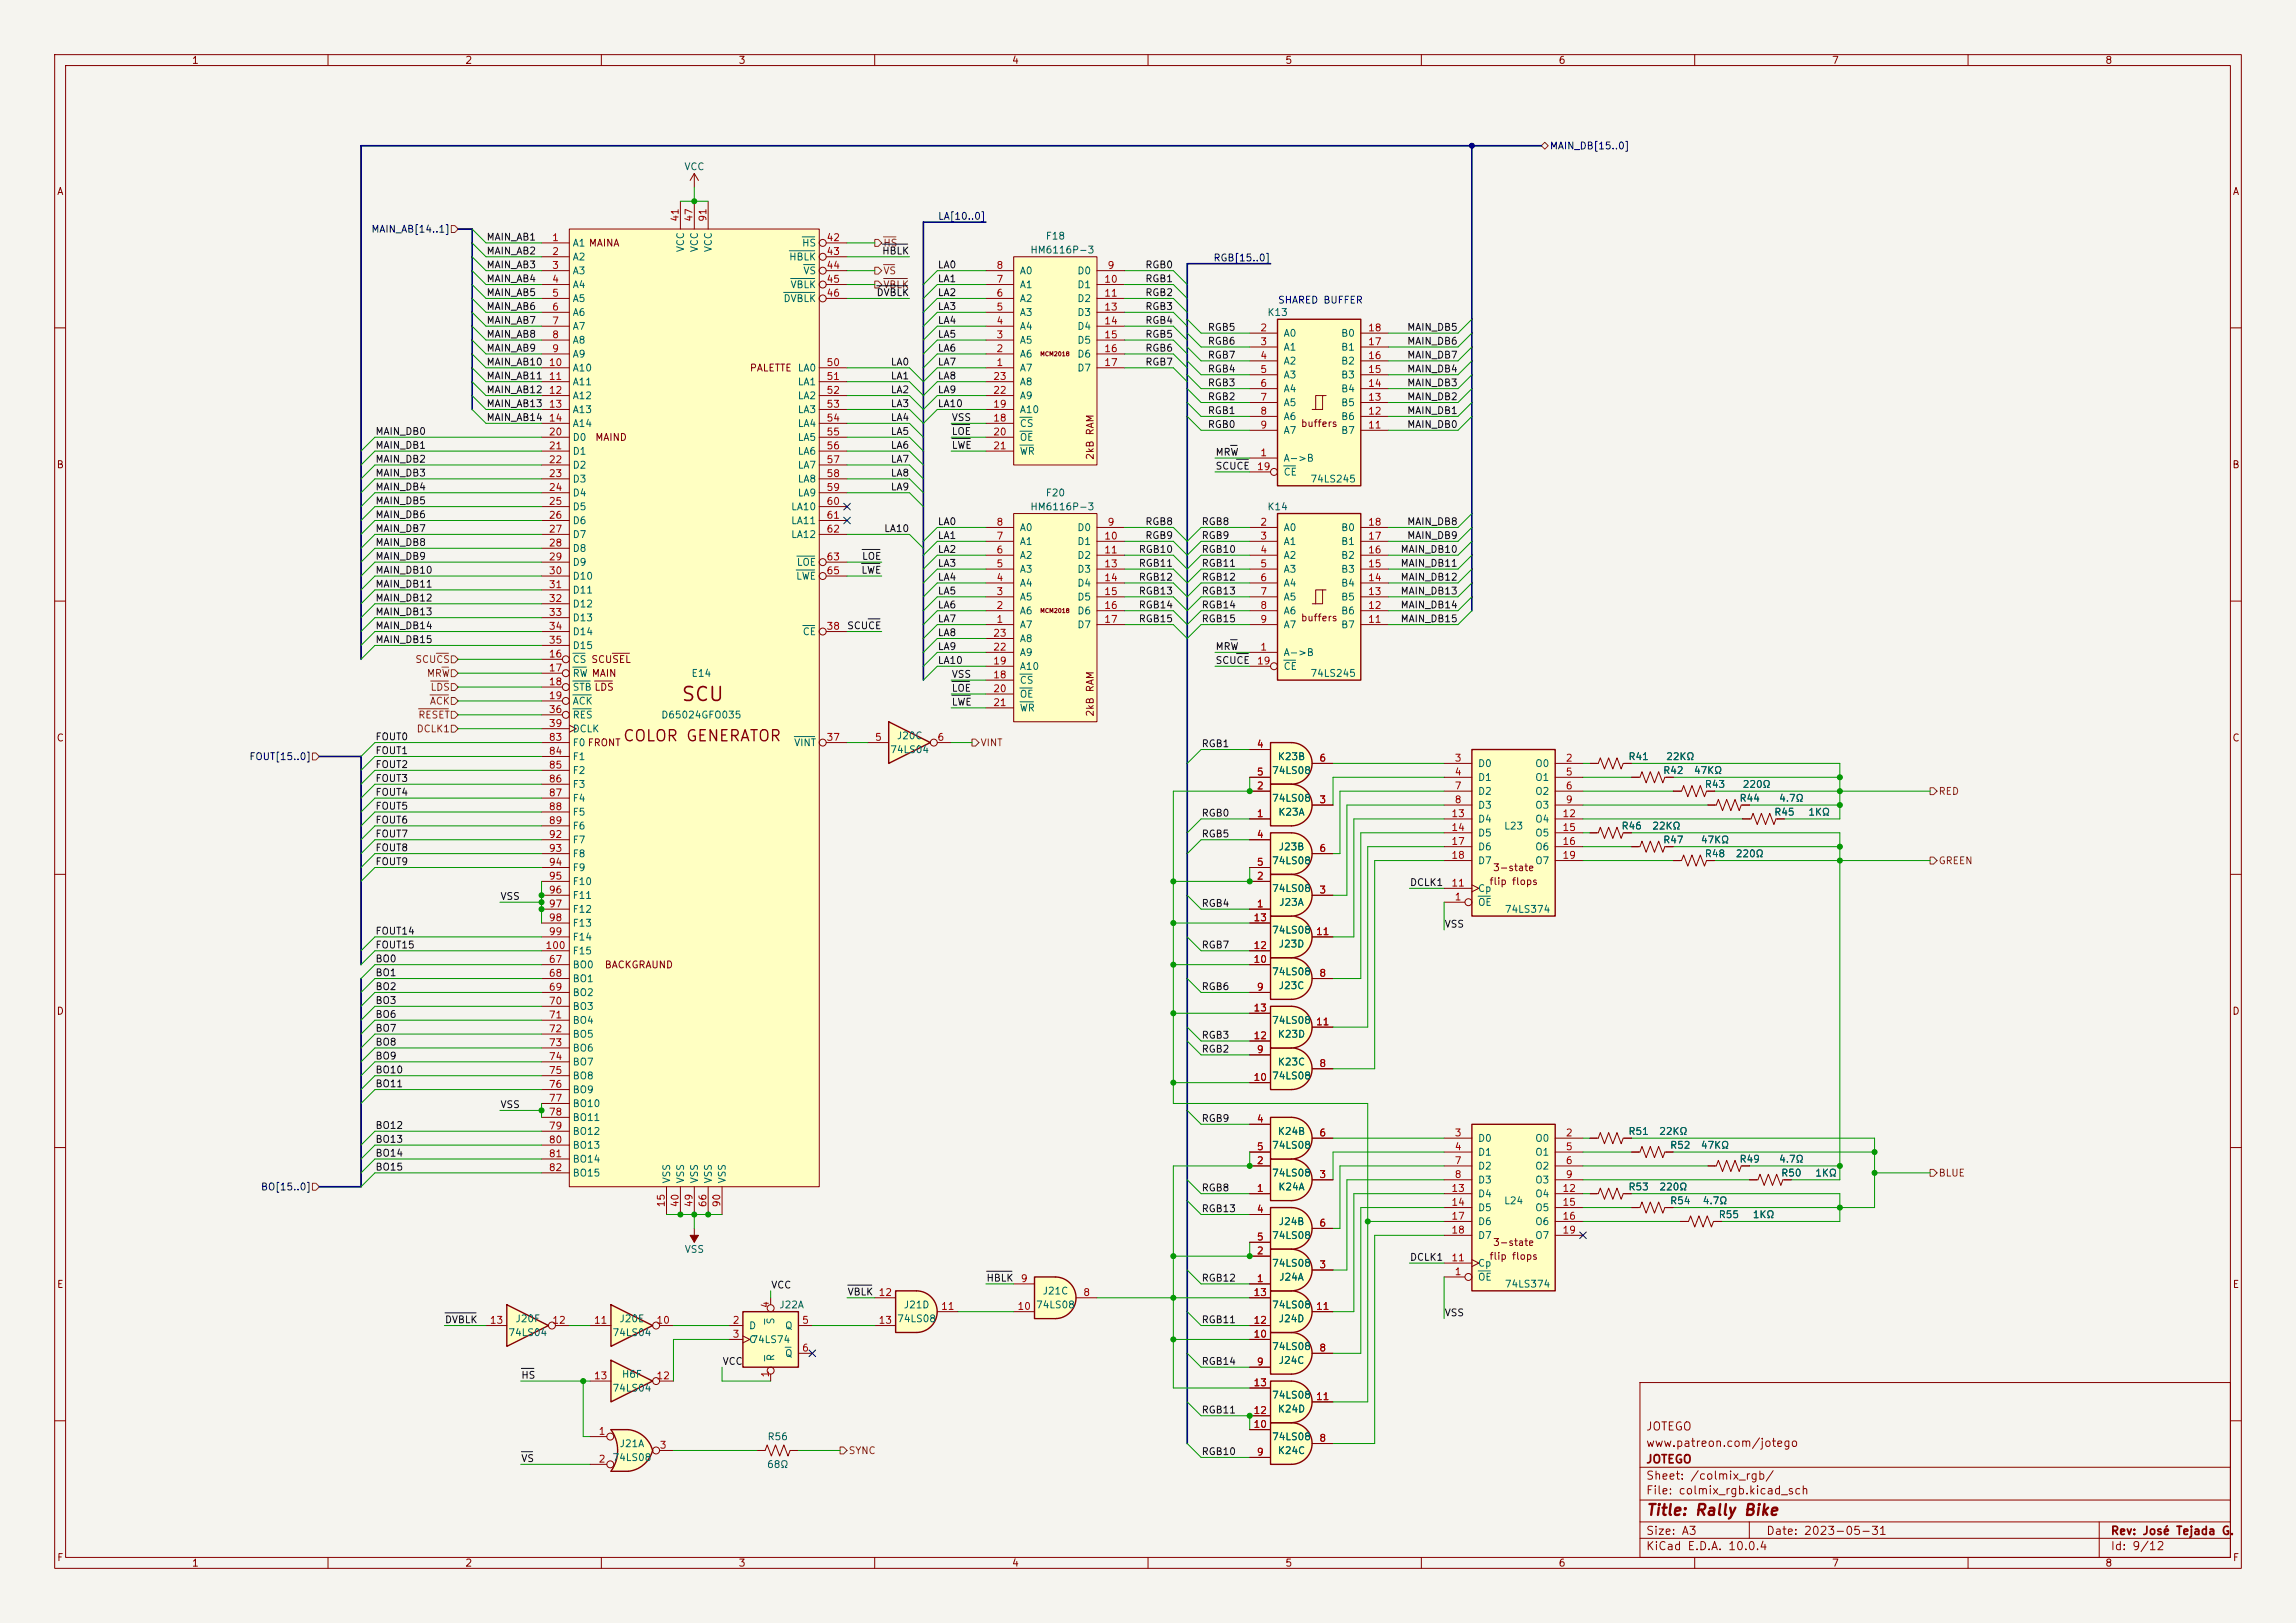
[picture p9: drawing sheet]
<svg xmlns="http://www.w3.org/2000/svg" width="420mm" height="297mm" viewBox="0 0 420 297" stroke-linecap="round" stroke-linejoin="round" font-family="sans-serif">
<defs><g id="words">
<text font-size="2.5" fill="#840000" x="124.5" y="128.9">SCU</text>
<g font-size="2" fill="#840000">
<text x="113.8" y="136.2">COLOR GENERATOR</text>
<text x="301" y="277.8">Title: Rally Bike</text>
</g>
<g font-size="1.5" fill="#840000">
<text x="301" y="262.1">JOTEGO</text>
<text x="301" y="268.1">JOTEGO</text>
<text x="301" y="265.1">www.patreon.com/jotego</text>
<text x="301" y="273.8">File: colmix_rgb.kicad_sch</text>
<text x="301" y="271.1">Sheet: /colmix_rgb/</text>
<text x="301" y="281.2">Size: A3</text>
<text x="323" y="281.2">Date: 2023-05-31</text>
<text x="386" y="281.2">Rev: José Tejada G.</text>
<text x="301" y="284">KiCad E.D.A. 10.0.4</text>
<text x="386" y="284">Id: 9/12</text>
</g>
<g font-size="1.3" fill="#840000">
<text x="35" y="12">1</text>
<text x="85" y="12">2</text>
<text x="135" y="12">3</text>
<text x="185" y="12">4</text>
<text x="235" y="12">5</text>
<text x="285" y="12">6</text>
<text x="335" y="12">7</text>
<text x="385" y="12">8</text>
<text x="10.3" y="36">A</text>
<text x="408.3" y="36">A</text>
<text x="137.1" y="68.3">PALETTE</text>
<text x="108.8" y="81">MAIND</text>
<text x="237.9" y="78.4">buffers</text>
<text x="10.3" y="86">B</text>
<text x="200.4" y="84.3" transform="rotate(-90 200.4 84.3)">2kB RAM</text>
<text x="408.2" y="86">B</text>
<text x="237.9" y="114">buffers</text>
<text x="200.4" y="131.2" transform="rotate(-90 200.4 131.2)">2kB RAM</text>
<text x="10.3" y="136">C</text>
<text x="408.2" y="136">C</text>
<text x="273" y="159.7">3-state</text>
<text x="272.3" y="162.3">flip flops</text>
<text x="110.5" y="177.5">BACKGRAUND</text>
<text x="10.3" y="186">D</text>
<text x="408.2" y="186">D</text>
<text x="272.3" y="230.8">flip flops</text>
<text x="273" y="228.3">3-state</text>
<text x="10.3" y="236">E</text>
<text x="408.3" y="236">E</text>
<text x="10.3" y="286">F</text>
<text x="35" y="287">1</text>
<text x="85" y="287">2</text>
<text x="135" y="287">3</text>
<text x="185" y="287">4</text>
<text x="235" y="287">5</text>
<text x="285" y="287">6</text>
<text x="335" y="287">7</text>
<text x="385" y="287">8</text>
<text x="408.3" y="286">F</text>
</g>
<g font-size="1.3" fill="#000084">
<text x="283.4" y="27.6">MAIN_DB[15..0]</text>
<text x="171.5" y="40.5">LA[10..0]</text>
<text x="67.8" y="42.9">MAIN_AB[14..1]</text>
<text x="221.9" y="48.1">RGB[15..0]</text>
<text x="45.5" y="139.4">FOUT[15..0]</text>
<text x="47.6" y="218.1">BO[15..0]</text>
</g>
<g font-size="1.3" fill="#006464">
<text x="125.1" y="31.5">VCC</text>
<text x="104.6" y="45.4">A1 MAINA</text>
<text x="104.6" y="48">A2</text>
<text x="125.4" y="46.2" transform="rotate(-90 125.4 46.2)">VCC</text>
<text x="128" y="46.2" transform="rotate(-90 128 46.2)">VCC</text>
<text x="130.5" y="46.2" transform="rotate(-90 130.5 46.2)">VCC</text>
<text x="144.3" y="48">HBLK</text>
<text x="146.6" y="45.4">HS</text>
<text x="188.4" y="46.7">HM6116P-3</text>
<text x="191.2" y="44.2">F18</text>
<text x="104.6" y="50.5">A3</text>
<text x="104.6" y="53">A4</text>
<text x="144.5" y="53">VBLK</text>
<text x="146.9" y="50.5">VS</text>
<text x="186.4" y="53">A1</text>
<text x="186.4" y="50.5">A0</text>
<text x="197" y="50.5">D0</text>
<text x="197" y="53">D1</text>
<text x="104.6" y="55.6">A5</text>
<text x="104.6" y="58.1">A6</text>
<text x="143.2" y="55.6">DVBLK</text>
<text x="186.4" y="58.1">A3</text>
<text x="186.4" y="55.6">A2</text>
<text x="197" y="55.6">D2</text>
<text x="197" y="58.1">D3</text>
<text x="231.7" y="58.1">K13</text>
<text x="104.6" y="60.7">A7</text>
<text x="104.6" y="63.2">A8</text>
<text x="104.6" y="65.7">A9</text>
<text x="186.4" y="65.7">A6</text>
<text x="186.4" y="63.2">A5</text>
<text x="186.4" y="60.7">A4</text>
<text x="197" y="60.7">D4</text>
<text x="197" y="63.2">D5</text>
<text x="197" y="65.7">D6</text>
<text x="234.7" y="61.9">A0</text>
<text x="234.7" y="64.5">A1</text>
<text x="245.2" y="64.5">B1</text>
<text x="245.2" y="61.9">B0</text>
<text x="104.6" y="68.3">A10</text>
<text x="104.6" y="70.8">A11</text>
<text x="145.8" y="68.3">LA0</text>
<text x="145.8" y="70.8">LA1</text>
<text x="186.4" y="68.3">A7</text>
<text x="186.4" y="70.8">A8</text>
<text x="197" y="68.3">D7</text>
<text x="234.7" y="67">A2</text>
<text x="234.7" y="69.6">A3</text>
<text x="245.2" y="69.6">B3</text>
<text x="245.2" y="67">B2</text>
<text x="104.6" y="73.4">A12</text>
<text x="104.6" y="75.9">A13</text>
<text x="145.8" y="73.4">LA2</text>
<text x="145.8" y="75.9">LA3</text>
<text x="186.4" y="75.9">A10</text>
<text x="186.4" y="73.4">A9</text>
<text x="234.7" y="72.1">A4</text>
<text x="234.7" y="74.6">A5</text>
<text x="234.7" y="77.2">A6</text>
<text x="245.2" y="77.2">B6</text>
<text x="245.2" y="74.6">B5</text>
<text x="245.2" y="72.1">B4</text>
<text x="104.6" y="78.4">A14</text>
<text x="104.6" y="81">D0</text>
<text x="104.6" y="83.5">D1</text>
<text x="145.8" y="78.4">LA4</text>
<text x="145.8" y="81">LA5</text>
<text x="145.8" y="83.5">LA6</text>
<text x="186.4" y="78.4">CS</text>
<text x="186.4" y="81">OE</text>
<text x="186.4" y="83.5">WR</text>
<text x="234.7" y="79.7">A7</text>
<text x="245.2" y="79.7">B7</text>
<text x="104.6" y="86.1">D2</text>
<text x="104.6" y="88.6">D3</text>
<text x="145.8" y="86.1">LA7</text>
<text x="145.8" y="88.6">LA8</text>
<text x="234.7" y="84.8">A-&gt;B</text>
<text x="234.7" y="87.3">CE</text>
<text x="239.6" y="88.6">74LS245</text>
<text x="104.6" y="91.1">D4</text>
<text x="104.6" y="93.7">D5</text>
<text x="144.6" y="93.7">LA10</text>
<text x="145.8" y="91.1">LA9</text>
<text x="188.4" y="93.7">HM6116P-3</text>
<text x="191.2" y="91.1">F20</text>
<text x="231.7" y="93.7">K14</text>
<text x="104.6" y="96.2">D6</text>
<text x="104.6" y="98.8">D7</text>
<text x="104.6" y="101.3">D8</text>
<text x="144.6" y="96.2">LA11</text>
<text x="144.6" y="98.8">LA12</text>
<text x="186.4" y="100">A1</text>
<text x="186.4" y="97.5">A0</text>
<text x="197" y="97.5">D0</text>
<text x="197" y="100">D1</text>
<text x="234.7" y="97.5">A0</text>
<text x="234.7" y="100">A1</text>
<text x="245.2" y="100">B1</text>
<text x="245.2" y="97.5">B0</text>
<text x="104.6" y="103.8">D9</text>
<text x="104.6" y="106.4">D10</text>
<text x="145.5" y="106.4">LWE</text>
<text x="145.6" y="103.8">LOE</text>
<text x="186.4" y="107.7">A4</text>
<text x="186.4" y="105.1">A3</text>
<text x="186.4" y="102.6">A2</text>
<text x="197" y="102.6">D2</text>
<text x="197" y="105.1">D3</text>
<text x="197" y="107.7">D4</text>
<text x="234.7" y="102.6">A2</text>
<text x="234.7" y="105.1">A3</text>
<text x="234.7" y="107.7">A4</text>
<text x="245.2" y="107.7">B4</text>
<text x="245.2" y="105.1">B3</text>
<text x="245.2" y="102.6">B2</text>
<text x="104.6" y="108.9">D11</text>
<text x="104.6" y="111.5">D12</text>
<text x="186.4" y="112.7">A6</text>
<text x="186.4" y="110.2">A5</text>
<text x="197" y="110.2">D5</text>
<text x="197" y="112.7">D6</text>
<text x="234.7" y="110.2">A5</text>
<text x="234.7" y="112.7">A6</text>
<text x="245.2" y="112.7">B6</text>
<text x="245.2" y="110.2">B5</text>
<text x="104.6" y="114">D13</text>
<text x="104.6" y="116.5">D14</text>
<text x="104.6" y="119.1">D15</text>
<text x="146.7" y="116.5">CE</text>
<text x="186.4" y="115.3">A7</text>
<text x="186.4" y="117.8">A8</text>
<text x="197" y="115.3">D7</text>
<text x="234.7" y="115.3">A7</text>
<text x="245.2" y="115.3">B7</text>
<text x="104.6" y="121.6">CS SCUSEL</text>
<text x="104.6" y="124.2">RW MAIN</text>
<text x="126.4" y="124.2">E14</text>
<text x="186.4" y="125.4">CS</text>
<text x="186.4" y="122.9">A10</text>
<text x="186.4" y="120.4">A9</text>
<text x="234.7" y="120.4">A-&gt;B</text>
<text x="234.7" y="122.9">CE</text>
<text x="239.6" y="124.2">74LS245</text>
<text x="104.6" y="126.7">STB LDS</text>
<text x="104.6" y="129.2">ACK</text>
<text x="104.6" y="131.8">RES</text>
<text x="120.9" y="131.8">D65024GFO035</text>
<text x="186.4" y="128">OE</text>
<text x="186.4" y="130.5">WR</text>
<text x="104.6" y="134.3">DCLK</text>
<text x="104.6" y="136.9">F0 FRONT</text>
<text x="145.2" y="136.9">VINT</text>
<text x="163.9" y="135.6">J20C</text>
<text x="104.6" y="139.4">F1</text>
<text x="104.6" y="141.9">F2</text>
<text x="162.7" y="138.1">74LS04</text>
<text x="232.6" y="141.9">74LS08</text>
<text x="233.6" y="139.4">K23B</text>
<text x="270.3" y="140.7">D0</text>
<text x="270.3" y="143.2">D1</text>
<text x="280.7" y="140.7">O0</text>
<text x="280.7" y="143.2">O1</text>
<text x="297.8" y="139.4">R41</text>
<text x="304.1" y="141.9">R42</text>
<text x="304.7" y="139.4">22KΩ</text>
<text x="309.7" y="141.9">47KΩ</text>
<text x="104.6" y="144.5">F3</text>
<text x="104.6" y="147">F4</text>
<text x="104.6" y="149.6">F5</text>
<text x="232.6" y="147">74LS08</text>
<text x="233.7" y="149.6">K23A</text>
<text x="270.3" y="145.8">D2</text>
<text x="270.3" y="148.3">D3</text>
<text x="280.7" y="145.8">O2</text>
<text x="280.7" y="148.3">O3</text>
<text x="311.7" y="144.5">R43</text>
<text x="318.1" y="147">R44</text>
<text x="318.7" y="144.5">220Ω</text>
<text x="324.4" y="149.6">R45</text>
<text x="325.3" y="147">4.7Ω</text>
<text x="330.7" y="149.6">1KΩ</text>
<text x="104.6" y="152.1">F6</text>
<text x="104.6" y="154.6">F7</text>
<text x="233.8" y="155.9">J23B</text>
<text x="270.3" y="150.8">D4</text>
<text x="270.3" y="153.4">D5</text>
<text x="270.3" y="155.9">D6</text>
<text x="275" y="152.1">L23</text>
<text x="280.7" y="150.8">O4</text>
<text x="280.7" y="153.4">O5</text>
<text x="280.7" y="155.9">O6</text>
<text x="296.5" y="152.1">R46</text>
<text x="302.1" y="152.1">22KΩ</text>
<text x="304.1" y="154.6">R47</text>
<text x="311" y="154.6">47KΩ</text>
<text x="104.6" y="157.2">F8</text>
<text x="104.6" y="159.7">F9</text>
<text x="232.6" y="158.5">74LS08</text>
<text x="270.3" y="158.5">D7</text>
<text x="280.7" y="158.5">O7</text>
<text x="311.7" y="157.2">R48</text>
<text x="317.4" y="157.2">220Ω</text>
<text x="104.6" y="162.3">F10</text>
<text x="104.6" y="164.8">F11</text>
<text x="104.6" y="167.3">F12</text>
<text x="232.6" y="163.5">74LS08</text>
<text x="233.9" y="166.1">J23A</text>
<text x="270.3" y="166.1">OE</text>
<text x="270.3" y="163.5">Cp</text>
<text x="275.2" y="167.3">74LS374</text>
<text x="104.6" y="169.9">F13</text>
<text x="104.6" y="172.4">F14</text>
<text x="232.6" y="171.2">74LS08</text>
<text x="233.8" y="173.7">J23D</text>
<text x="104.6" y="177.5">BO0</text>
<text x="104.6" y="175">F15</text>
<text x="232.6" y="178.8">74LS08</text>
<text x="104.6" y="180">BO1</text>
<text x="104.6" y="182.6">BO2</text>
<text x="104.6" y="185.1">BO3</text>
<text x="233.8" y="181.3">J23C</text>
<text x="104.6" y="187.7">BO4</text>
<text x="104.6" y="190.2">BO5</text>
<text x="232.6" y="187.7">74LS08</text>
<text x="233.6" y="190.2">K23D</text>
<text x="104.6" y="192.7">BO6</text>
<text x="104.6" y="195.3">BO7</text>
<text x="104.6" y="197.8">BO8</text>
<text x="232.6" y="197.8">74LS08</text>
<text x="233.6" y="195.3">K23C</text>
<text x="104.6" y="200.4">BO9</text>
<text x="104.6" y="202.9">BO10</text>
<text x="104.6" y="205.4">BO11</text>
<text x="104.6" y="208">BO12</text>
<text x="233.6" y="208">K24B</text>
<text x="270.3" y="209.3">D0</text>
<text x="280.7" y="209.3">O0</text>
<text x="297.8" y="208">R51</text>
<text x="303.4" y="208">22KΩ</text>
<text x="104.6" y="210.5">BO13</text>
<text x="104.6" y="213.1">BO14</text>
<text x="104.6" y="215.6">BO15</text>
<text x="232.6" y="215.6">74LS08</text>
<text x="232.6" y="210.5">74LS08</text>
<text x="270.3" y="211.8">D1</text>
<text x="270.3" y="214.3">D2</text>
<text x="280.7" y="211.8">O1</text>
<text x="280.7" y="214.3">O2</text>
<text x="305.4" y="210.5">R52</text>
<text x="311" y="210.5">47KΩ</text>
<text x="318.1" y="213.1">R49</text>
<text x="325.3" y="213.1">4.7Ω</text>
<text x="325.7" y="215.6">R50</text>
<text x="331.9" y="215.6">1KΩ</text>
<text x="122.9" y="216.7" transform="rotate(-90 122.9 216.7)">VSS</text>
<text x="125.4" y="216.7" transform="rotate(-90 125.4 216.7)">VSS</text>
<text x="128" y="216.7" transform="rotate(-90 128 216.7)">VSS</text>
<text x="130.5" y="216.7" transform="rotate(-90 130.5 216.7)">VSS</text>
<text x="133.1" y="216.7" transform="rotate(-90 133.1 216.7)">VSS</text>
<text x="233.7" y="218.1">K24A</text>
<text x="270.3" y="216.9">D3</text>
<text x="270.3" y="219.4">D4</text>
<text x="270.3" y="222">D5</text>
<text x="275" y="220.7">L24</text>
<text x="280.7" y="216.9">O3</text>
<text x="280.7" y="219.4">O4</text>
<text x="280.7" y="222">O5</text>
<text x="297.8" y="218.1">R53</text>
<text x="303.4" y="218.1">220Ω</text>
<text x="305.4" y="220.7">R54</text>
<text x="311.4" y="220.7">4.7Ω</text>
<text x="232.6" y="227">74LS08</text>
<text x="233.8" y="224.5">J24B</text>
<text x="270.3" y="224.5">D6</text>
<text x="270.3" y="227">D7</text>
<text x="280.7" y="224.5">O6</text>
<text x="280.7" y="227">O7</text>
<text x="314.3" y="223.2">R55</text>
<text x="320.5" y="223.2">1KΩ</text>
<text x="125.1" y="229.6">VSS</text>
<text x="232.6" y="232.1">74LS08</text>
<text x="270.3" y="232.1">Cp</text>
<text x="142.4" y="239.7">J22A</text>
<text x="165.2" y="239.7">J21D</text>
<text x="189.4" y="239.7">74LS08</text>
<text x="190.6" y="237.2">J21C</text>
<text x="232.6" y="239.7">74LS08</text>
<text x="233.9" y="234.7">J24A</text>
<text x="270.3" y="234.7">OE</text>
<text x="275.2" y="235.9">74LS374</text>
<text x="92.9" y="244.8">74LS04</text>
<text x="94.2" y="242.3">J20F</text>
<text x="111.9" y="244.8">74LS04</text>
<text x="113.2" y="242.3">J20E</text>
<text x="136.9" y="243.5">D</text>
<text x="141.9" y="242.5" transform="rotate(-90 141.9 242.5)">S</text>
<text x="143.5" y="243.5">Q</text>
<text x="164" y="242.3">74LS08</text>
<text x="233.8" y="242.3">J24D</text>
<text x="136.9" y="246.1">C</text>
<text x="137.3" y="246.1">74LS74</text>
<text x="141.9" y="249.2" transform="rotate(-90 141.9 249.2)">R</text>
<text x="143.5" y="248.6">Q</text>
<text x="232.6" y="247.4">74LS08</text>
<text x="233.8" y="249.9">J24C</text>
<text x="111.9" y="255">74LS04</text>
<text x="113.7" y="252.4">H6F</text>
<text x="232.6" y="256.2">74LS08</text>
<text x="140.3" y="263.9">R56</text>
<text x="232.6" y="263.9">74LS08</text>
<text x="233.6" y="258.8">K24D</text>
<text x="111.9" y="267.7">74LS08</text>
<text x="113.2" y="265.1">J21A</text>
<text x="140.2" y="268.9">68Ω</text>
<text x="233.6" y="266.4">K24C</text>
</g>
<g font-size="1.3" fill="#a90000">
<text x="124.4" y="40.7" transform="rotate(-90 124.4 40.7)">41</text>
<text x="127" y="40.7" transform="rotate(-90 127 40.7)">47</text>
<text x="129.5" y="40.7" transform="rotate(-90 129.5 40.7)">91</text>
<text x="100.9" y="44.4">1</text>
<text x="100.9" y="47">2</text>
<text x="151.1" y="44.4">42</text>
<text x="151.1" y="47">43</text>
<text x="100.9" y="49.5">3</text>
<text x="100.9" y="52">4</text>
<text x="151.1" y="49.5">44</text>
<text x="151.1" y="52">45</text>
<text x="182.2" y="52">7</text>
<text x="182.2" y="49.5">8</text>
<text x="201.9" y="52">10</text>
<text x="202.5" y="49.5">9</text>
<text x="100.9" y="54.6">5</text>
<text x="100.9" y="57.1">6</text>
<text x="100.9" y="59.7">7</text>
<text x="151.1" y="54.6">46</text>
<text x="182.2" y="59.7">4</text>
<text x="182.2" y="57.1">5</text>
<text x="182.2" y="54.6">6</text>
<text x="201.9" y="54.6">11</text>
<text x="201.9" y="57.1">13</text>
<text x="201.9" y="59.7">14</text>
<text x="100.9" y="62.2">8</text>
<text x="100.9" y="64.7">9</text>
<text x="182.2" y="64.7">2</text>
<text x="182.2" y="62.2">3</text>
<text x="201.9" y="62.2">15</text>
<text x="201.9" y="64.7">16</text>
<text x="230.4" y="60.9">2</text>
<text x="230.4" y="63.5">3</text>
<text x="250.1" y="63.5">17</text>
<text x="250.1" y="60.9">18</text>
<text x="100.3" y="67.3">10</text>
<text x="100.3" y="69.8">11</text>
<text x="151.1" y="67.3">50</text>
<text x="151.1" y="69.8">51</text>
<text x="181.6" y="69.8">23</text>
<text x="182.2" y="67.3">1</text>
<text x="201.9" y="67.3">17</text>
<text x="230.4" y="66">4</text>
<text x="230.4" y="68.6">5</text>
<text x="230.4" y="71.1">6</text>
<text x="250.1" y="71.1">14</text>
<text x="250.1" y="68.6">15</text>
<text x="250.1" y="66">16</text>
<text x="100.3" y="72.4">12</text>
<text x="100.3" y="74.9">13</text>
<text x="100.3" y="77.4">14</text>
<text x="151.1" y="72.4">52</text>
<text x="151.1" y="74.9">53</text>
<text x="151.1" y="77.4">54</text>
<text x="181.6" y="77.4">18</text>
<text x="181.6" y="74.9">19</text>
<text x="181.6" y="72.4">22</text>
<text x="230.4" y="73.6">7</text>
<text x="230.4" y="76.2">8</text>
<text x="250.1" y="76.2">12</text>
<text x="250.1" y="73.6">13</text>
<text x="100.3" y="80">20</text>
<text x="100.3" y="82.5">21</text>
<text x="151.1" y="80">55</text>
<text x="151.1" y="82.5">56</text>
<text x="181.6" y="80">20</text>
<text x="181.6" y="82.5">21</text>
<text x="230.4" y="83.8">1</text>
<text x="230.4" y="78.7">9</text>
<text x="250.1" y="78.7">11</text>
<text x="100.3" y="85.1">22</text>
<text x="100.3" y="87.6">23</text>
<text x="151.1" y="85.1">57</text>
<text x="151.1" y="87.6">58</text>
<text x="229.8" y="86.3">19</text>
<text x="100.3" y="90.1">24</text>
<text x="100.3" y="92.7">25</text>
<text x="100.3" y="95.2">26</text>
<text x="151.1" y="90.1">59</text>
<text x="151.1" y="92.7">60</text>
<text x="151.1" y="95.2">61</text>
<text x="100.3" y="97.8">27</text>
<text x="100.3" y="100.3">28</text>
<text x="151.1" y="97.8">62</text>
<text x="182.2" y="101.6">6</text>
<text x="182.2" y="99">7</text>
<text x="182.2" y="96.5">8</text>
<text x="201.9" y="99">10</text>
<text x="201.9" y="101.6">11</text>
<text x="202.5" y="96.5">9</text>
<text x="230.4" y="96.5">2</text>
<text x="230.4" y="99">3</text>
<text x="230.4" y="101.6">4</text>
<text x="250.1" y="101.6">16</text>
<text x="250.1" y="99">17</text>
<text x="250.1" y="96.5">18</text>
<text x="100.3" y="102.8">29</text>
<text x="100.3" y="105.4">30</text>
<text x="100.3" y="107.9">31</text>
<text x="151.1" y="102.8">63</text>
<text x="151.1" y="105.4">65</text>
<text x="182.2" y="106.7">4</text>
<text x="182.2" y="104.1">5</text>
<text x="201.9" y="104.1">13</text>
<text x="201.9" y="106.7">14</text>
<text x="230.4" y="104.1">5</text>
<text x="230.4" y="106.7">6</text>
<text x="250.1" y="106.7">14</text>
<text x="250.1" y="104.1">15</text>
<text x="100.3" y="110.5">32</text>
<text x="100.3" y="113">33</text>
<text x="182.2" y="111.7">2</text>
<text x="182.2" y="109.2">3</text>
<text x="201.9" y="109.2">15</text>
<text x="201.9" y="111.7">16</text>
<text x="230.4" y="109.2">7</text>
<text x="230.4" y="111.7">8</text>
<text x="250.1" y="111.7">12</text>
<text x="250.1" y="109.2">13</text>
<text x="100.3" y="115.5">34</text>
<text x="100.3" y="118.1">35</text>
<text x="151.1" y="115.5">38</text>
<text x="181.6" y="119.4">22</text>
<text x="181.6" y="116.8">23</text>
<text x="182.2" y="114.3">1</text>
<text x="201.9" y="114.3">17</text>
<text x="230.4" y="119.4">1</text>
<text x="230.4" y="114.3">9</text>
<text x="250.1" y="114.3">11</text>
<text x="100.3" y="120.6">16</text>
<text x="100.3" y="123.2">17</text>
<text x="100.3" y="125.7">18</text>
<text x="181.6" y="124.4">18</text>
<text x="181.6" y="121.9">19</text>
<text x="229.8" y="121.9">19</text>
<text x="100.3" y="128.2">19</text>
<text x="100.3" y="130.8">36</text>
<text x="181.6" y="127">20</text>
<text x="181.6" y="129.5">21</text>
<text x="100.3" y="133.3">39</text>
<text x="100.3" y="135.9">83</text>
<text x="151.1" y="135.9">37</text>
<text x="159.9" y="135.9">5</text>
<text x="171.4" y="135.9">6</text>
<text x="229.8" y="137.1">4</text>
<text x="100.3" y="138.4">84</text>
<text x="100.3" y="140.9">85</text>
<text x="100.3" y="143.5">86</text>
<text x="229.8" y="142.2">5</text>
<text x="241.2" y="139.7">6</text>
<text x="266" y="139.7">3</text>
<text x="266" y="142.2">4</text>
<text x="286.3" y="139.7">2</text>
<text x="286.3" y="142.2">5</text>
<text x="100.3" y="146">87</text>
<text x="100.3" y="148.6">88</text>
<text x="229.8" y="149.8">1</text>
<text x="229.8" y="144.8">2</text>
<text x="241.2" y="147.3">3</text>
<text x="265.4" y="149.8">13</text>
<text x="266" y="144.8">7</text>
<text x="266" y="147.3">8</text>
<text x="285.7" y="149.8">12</text>
<text x="286.3" y="144.8">6</text>
<text x="286.3" y="147.3">9</text>
<text x="100.3" y="151.1">89</text>
<text x="100.3" y="153.6">92</text>
<text x="229.8" y="153.6">4</text>
<text x="265.4" y="152.4">14</text>
<text x="265.4" y="154.9">17</text>
<text x="285.7" y="152.4">15</text>
<text x="285.7" y="154.9">16</text>
<text x="100.3" y="156.2">93</text>
<text x="100.3" y="158.7">94</text>
<text x="100.3" y="161.3">95</text>
<text x="229.8" y="158.7">5</text>
<text x="229.8" y="161.3">2</text>
<text x="241.2" y="156.2">6</text>
<text x="265.4" y="157.5">18</text>
<text x="285.7" y="157.5">19</text>
<text x="100.3" y="163.8">96</text>
<text x="100.3" y="166.3">97</text>
<text x="229.8" y="166.3">1</text>
<text x="241.2" y="163.8">3</text>
<text x="265.4" y="162.5">11</text>
<text x="266" y="165.1">1</text>
<text x="99.7" y="174">100</text>
<text x="100.3" y="168.9">98</text>
<text x="100.3" y="171.4">99</text>
<text x="229.2" y="174">12</text>
<text x="229.2" y="168.9">13</text>
<text x="240.6" y="171.4">11</text>
<text x="100.3" y="176.5">67</text>
<text x="100.3" y="179">68</text>
<text x="229.2" y="176.5">10</text>
<text x="241.2" y="179">8</text>
<text x="100.3" y="181.6">69</text>
<text x="100.3" y="184.1">70</text>
<text x="229.2" y="185.4">13</text>
<text x="229.8" y="181.6">9</text>
<text x="100.3" y="186.7">71</text>
<text x="100.3" y="189.2">72</text>
<text x="100.3" y="191.7">73</text>
<text x="229.2" y="190.5">12</text>
<text x="240.6" y="187.9">11</text>
<text x="100.3" y="194.3">74</text>
<text x="100.3" y="196.8">75</text>
<text x="229.8" y="193">9</text>
<text x="241.2" y="195.6">8</text>
<text x="100.3" y="199.4">76</text>
<text x="100.3" y="201.9">77</text>
<text x="229.2" y="198.1">10</text>
<text x="100.3" y="204.4">78</text>
<text x="100.3" y="207">79</text>
<text x="100.3" y="209.5">80</text>
<text x="229.8" y="205.7">4</text>
<text x="241.2" y="208.3">6</text>
<text x="266" y="208.3">3</text>
<text x="286.3" y="208.3">2</text>
<text x="100.3" y="212.1">81</text>
<text x="100.3" y="214.6">82</text>
<text x="229.8" y="213.3">2</text>
<text x="229.8" y="210.8">5</text>
<text x="241.2" y="215.9">3</text>
<text x="266" y="210.8">4</text>
<text x="266" y="213.3">7</text>
<text x="266" y="215.9">8</text>
<text x="286.3" y="210.8">5</text>
<text x="286.3" y="213.3">6</text>
<text x="286.3" y="215.9">9</text>
<text x="121.9" y="221" transform="rotate(-90 121.9 221)">15</text>
<text x="124.4" y="221" transform="rotate(-90 124.4 221)">40</text>
<text x="127" y="221" transform="rotate(-90 127 221)">49</text>
<text x="129.5" y="221" transform="rotate(-90 129.5 221)">66</text>
<text x="132.1" y="221" transform="rotate(-90 132.1 221)">90</text>
<text x="229.8" y="218.4">1</text>
<text x="265.4" y="218.4">13</text>
<text x="265.4" y="221">14</text>
<text x="285.7" y="218.4">12</text>
<text x="285.7" y="221">15</text>
<text x="229.8" y="222.2">4</text>
<text x="229.8" y="227.3">5</text>
<text x="241.2" y="224.8">6</text>
<text x="265.4" y="223.5">17</text>
<text x="265.4" y="226">18</text>
<text x="285.7" y="223.5">16</text>
<text x="285.7" y="226">19</text>
<text x="229.8" y="229.8">2</text>
<text x="241.2" y="232.4">3</text>
<text x="265.4" y="231.1">11</text>
<text x="266" y="233.7">1</text>
<text x="140.9" y="239.5" transform="rotate(-90 140.9 239.5)">4</text>
<text x="186.6" y="234.9">9</text>
<text x="198" y="237.5">8</text>
<text x="229.2" y="237.5">13</text>
<text x="229.8" y="234.9">1</text>
<text x="89.5" y="242.5">13</text>
<text x="100.9" y="242.5">12</text>
<text x="108.5" y="242.5">11</text>
<text x="120" y="242.5">10</text>
<text x="133.9" y="242.5">2</text>
<text x="133.9" y="245.1">3</text>
<text x="146.6" y="242.5">5</text>
<text x="160.6" y="242.5">13</text>
<text x="172" y="240">11</text>
<text x="186" y="240">10</text>
<text x="229.2" y="245.1">10</text>
<text x="229.2" y="242.5">12</text>
<text x="240.6" y="240">11</text>
<text x="146.6" y="247.6">6</text>
<text x="229.8" y="250.2">9</text>
<text x="241.2" y="247.6">8</text>
<text x="108.5" y="252.7">13</text>
<text x="120" y="252.7">12</text>
<text x="140.9" y="252.2" transform="rotate(-90 140.9 252.2)">1</text>
<text x="229.2" y="254">13</text>
<text x="240.6" y="256.5">11</text>
<text x="109.4" y="262.9">1</text>
<text x="229.2" y="261.6">10</text>
<text x="229.2" y="259.1">12</text>
<text x="109.4" y="267.9">2</text>
<text x="120.6" y="265.4">3</text>
<text x="229.8" y="266.7">9</text>
<text x="241.2" y="264.1">8</text>
</g>
<g font-size="1.3" fill="#0f0f0f">
<text x="88.9" y="46.9">MAIN_AB2</text>
<text x="88.9" y="44.3">MAIN_AB1</text>
<text x="161.3" y="46.9">HBLK</text>
<text x="88.9" y="49.4">MAIN_AB3</text>
<text x="88.9" y="51.9">MAIN_AB4</text>
<text x="171.4" y="49.4">LA0</text>
<text x="171.4" y="51.9">LA1</text>
<text x="209.4" y="49.4">RGB0</text>
<text x="209.4" y="51.9">RGB1</text>
<text x="88.9" y="59.6">MAIN_AB7</text>
<text x="88.9" y="54.5">MAIN_AB5</text>
<text x="88.9" y="57">MAIN_AB6</text>
<text x="160.2" y="54.5">DVBLK</text>
<text x="171.4" y="59.6">LA4</text>
<text x="171.4" y="57">LA3</text>
<text x="171.4" y="54.5">LA2</text>
<text x="209.4" y="54.5">RGB2</text>
<text x="209.4" y="57">RGB3</text>
<text x="209.4" y="59.6">RGB4</text>
<text x="88.9" y="64.6">MAIN_AB9</text>
<text x="88.9" y="62.1">MAIN_AB8</text>
<text x="171.4" y="62.1">LA5</text>
<text x="171.4" y="64.6">LA6</text>
<text x="209.4" y="64.6">RGB6</text>
<text x="209.4" y="62.1">RGB5</text>
<text x="220.8" y="60.8">RGB5</text>
<text x="220.8" y="63.4">RGB6</text>
<text x="220.8" y="65.9">RGB7</text>
<text x="257.3" y="60.8">MAIN_DB5</text>
<text x="257.3" y="63.4">MAIN_DB6</text>
<text x="257.3" y="65.9">MAIN_DB7</text>
<text x="88.9" y="67.2">MAIN_AB10</text>
<text x="88.9" y="69.7">MAIN_AB11</text>
<text x="162.8" y="67.2">LA0</text>
<text x="162.8" y="69.7">LA1</text>
<text x="171.4" y="67.2">LA7</text>
<text x="171.4" y="69.7">LA8</text>
<text x="209.4" y="67.2">RGB7</text>
<text x="220.8" y="71">RGB3</text>
<text x="220.8" y="68.5">RGB4</text>
<text x="257.3" y="68.5">MAIN_DB4</text>
<text x="257.3" y="71">MAIN_DB3</text>
<text x="88.9" y="72.3">MAIN_AB12</text>
<text x="88.9" y="74.8">MAIN_AB13</text>
<text x="88.9" y="77.3">MAIN_AB14</text>
<text x="162.8" y="74.8">LA3</text>
<text x="162.8" y="77.3">LA4</text>
<text x="162.8" y="72.3">LA2</text>
<text x="171.4" y="74.8">LA10</text>
<text x="171.4" y="72.3">LA9</text>
<text x="174" y="77.3">VSS</text>
<text x="220.8" y="76.1">RGB1</text>
<text x="220.8" y="73.5">RGB2</text>
<text x="257.3" y="76.1">MAIN_DB1</text>
<text x="257.3" y="73.5">MAIN_DB2</text>
<text x="68.6" y="82.4">MAIN_DB1</text>
<text x="68.6" y="79.9">MAIN_DB0</text>
<text x="162.8" y="82.4">LA6</text>
<text x="162.8" y="79.9">LA5</text>
<text x="174" y="79.9">LOE</text>
<text x="174" y="82.4">LWE</text>
<text x="220.8" y="78.6">RGB0</text>
<text x="222.2" y="83.7">MRW</text>
<text x="257.3" y="78.6">MAIN_DB0</text>
<text x="68.6" y="87.5">MAIN_DB3</text>
<text x="68.6" y="85">MAIN_DB2</text>
<text x="162.8" y="87.5">LA8</text>
<text x="162.8" y="85">LA7</text>
<text x="222.2" y="86.2">SCUCE</text>
<text x="68.6" y="90">MAIN_DB4</text>
<text x="68.6" y="92.6">MAIN_DB5</text>
<text x="68.6" y="95.1">MAIN_DB6</text>
<text x="162.8" y="90">LA9</text>
<text x="68.6" y="97.7">MAIN_DB7</text>
<text x="68.6" y="100.2">MAIN_DB8</text>
<text x="161.6" y="97.7">LA10</text>
<text x="171.4" y="101.5">LA2</text>
<text x="171.4" y="98.9">LA1</text>
<text x="171.4" y="96.4">LA0</text>
<text x="208.2" y="101.5">RGB10</text>
<text x="209.4" y="98.9">RGB9</text>
<text x="209.4" y="96.4">RGB8</text>
<text x="219.7" y="98.9">RGB9</text>
<text x="219.7" y="101.5">RGB10</text>
<text x="219.7" y="96.4">RGB8</text>
<text x="256.1" y="101.5">MAIN_DB10</text>
<text x="257.3" y="98.9">MAIN_DB9</text>
<text x="257.3" y="96.4">MAIN_DB8</text>
<text x="68.6" y="102.7">MAIN_DB9</text>
<text x="68.6" y="105.3">MAIN_DB10</text>
<text x="68.6" y="107.8">MAIN_DB11</text>
<text x="157.5" y="105.3">LWE</text>
<text x="157.6" y="102.7">LOE</text>
<text x="171.4" y="106.6">LA4</text>
<text x="171.4" y="104">LA3</text>
<text x="208.2" y="106.6">RGB12</text>
<text x="208.2" y="104">RGB11</text>
<text x="219.7" y="104">RGB11</text>
<text x="219.7" y="106.6">RGB12</text>
<text x="256.1" y="104">MAIN_DB11</text>
<text x="256.1" y="106.6">MAIN_DB12</text>
<text x="68.6" y="112.9">MAIN_DB13</text>
<text x="68.6" y="110.4">MAIN_DB12</text>
<text x="171.4" y="109.1">LA5</text>
<text x="171.4" y="111.6">LA6</text>
<text x="208.2" y="111.6">RGB14</text>
<text x="208.2" y="109.1">RGB13</text>
<text x="219.7" y="111.6">RGB14</text>
<text x="219.7" y="109.1">RGB13</text>
<text x="256.1" y="111.6">MAIN_DB14</text>
<text x="256.1" y="109.1">MAIN_DB13</text>
<text x="68.6" y="118">MAIN_DB15</text>
<text x="68.6" y="115.4">MAIN_DB14</text>
<text x="154.9" y="115.4">SCUCE</text>
<text x="171.4" y="116.7">LA8</text>
<text x="171.4" y="114.2">LA7</text>
<text x="171.4" y="119.3">LA9</text>
<text x="208.2" y="114.2">RGB15</text>
<text x="219.7" y="114.2">RGB15</text>
<text x="222.2" y="119.3">MRW</text>
<text x="256.1" y="114.2">MAIN_DB15</text>
<text x="171.4" y="121.8">LA10</text>
<text x="174" y="124.3">VSS</text>
<text x="222.2" y="121.8">SCUCE</text>
<text x="174" y="126.9">LOE</text>
<text x="174" y="129.4">LWE</text>
<text x="68.6" y="135.8">FOUT0</text>
<text x="219.7" y="137">RGB1</text>
<text x="68.6" y="143.4">FOUT3</text>
<text x="68.6" y="140.8">FOUT2</text>
<text x="68.6" y="138.3">FOUT1</text>
<text x="68.6" y="145.9">FOUT4</text>
<text x="68.6" y="148.5">FOUT5</text>
<text x="219.7" y="149.7">RGB0</text>
<text x="68.6" y="151">FOUT6</text>
<text x="68.6" y="153.5">FOUT7</text>
<text x="219.7" y="153.5">RGB5</text>
<text x="68.6" y="156.1">FOUT8</text>
<text x="68.6" y="158.6">FOUT9</text>
<text x="91.4" y="165">VSS</text>
<text x="219.7" y="166.2">RGB4</text>
<text x="257.8" y="162.4">DCLK1</text>
<text x="68.6" y="173.9">FOUT15</text>
<text x="68.6" y="171.3">FOUT14</text>
<text x="219.7" y="173.9">RGB7</text>
<text x="264.2" y="170.1">VSS</text>
<text x="68.6" y="176.4">BO0</text>
<text x="68.6" y="178.9">BO1</text>
<text x="68.6" y="181.5">BO2</text>
<text x="68.6" y="184">BO3</text>
<text x="219.7" y="181.5">RGB6</text>
<text x="68.6" y="186.6">BO6</text>
<text x="68.6" y="189.1">BO7</text>
<text x="68.6" y="191.6">BO8</text>
<text x="219.7" y="190.4">RGB3</text>
<text x="68.6" y="196.7">BO10</text>
<text x="68.6" y="194.2">BO9</text>
<text x="219.7" y="192.9">RGB2</text>
<text x="68.6" y="199.3">BO11</text>
<text x="91.4" y="203.1">VSS</text>
<text x="68.6" y="209.4">BO13</text>
<text x="68.6" y="206.9">BO12</text>
<text x="219.7" y="205.6">RGB9</text>
<text x="68.6" y="212">BO14</text>
<text x="68.6" y="214.5">BO15</text>
<text x="219.7" y="218.3">RGB8</text>
<text x="219.7" y="222.1">RGB13</text>
<text x="257.8" y="231">DCLK1</text>
<text x="141" y="236.1">VCC</text>
<text x="154.9" y="237.4">VBLK 12</text>
<text x="180.3" y="234.8">HBLK</text>
<text x="219.7" y="234.8">RGB12</text>
<text x="81.3" y="242.4">DVBLK</text>
<text x="219.7" y="242.4">RGB11</text>
<text x="264.2" y="241.2">VSS</text>
<text x="132.1" y="250.1">VCC</text>
<text x="219.7" y="250.1">RGB14</text>
<text x="95.2" y="252.6">HS</text>
<text x="219.7" y="259">RGB11</text>
<text x="95.2" y="267.8">VS</text>
<text x="219.7" y="266.6">RGB10</text>
</g>
<g font-size="1.3" fill="#725600">
<text x="161.5" y="45.4">HS</text>
<text x="161.5" y="50.5">VS</text>
<text x="161.5" y="53">VBLK</text>
<text x="75.9" y="121.6">SCUCS</text>
<text x="78" y="124.2">MRW</text>
<text x="76.4" y="131.8">RESET</text>
<text x="78.5" y="129.2">ACK</text>
<text x="78.6" y="126.7">LDS</text>
<text x="76.1" y="134.3">DCLK1</text>
<text x="179.3" y="136.9">VINT</text>
<text x="354.5" y="145.8">RED</text>
<text x="354.5" y="158.5">GREEN</text>
<text x="354.5" y="215.6">BLUE</text>
<text x="155.1" y="266.4">SYNC</text>
</g>
<text font-size="1.3" fill="#0000c2" x="233.7" y="55.9">SHARED BUFFER</text>
<g font-size=".8" fill="#840000">
<text x="190.2" y="65.4">MCM2018</text>
<text x="190.2" y="112.3">MCM2018</text>
</g>
</g></defs>
<path d="M0 0h420v297h-420z" fill="#f5f4ef" stroke="#f5f4ef" stroke-width=".18"/>
<g fill="none" stroke="#840000" stroke-width=".18">
<path d="M10 10h400v277h-400zM12 12h396v273h-396zM60 10v2M110 10v2M160 10v2M210 10v2M260 10v2M310 10v2M360 10v2M10 60h2M408 60h2M10 110h2"/>
<path d="M408 110h2M10 160h2M290.8 152.4h1.6l.3-1 .8 2 .8-2 .7 2 .8-2 .7 2 .4-1h1.5M408 160h2M10 210h2M408 210h2M300 253h108v32h-108zM10 260h2M300 278.5h108M300 274.5h108M300 268.5h108M320 278.5v3"/>
<path d="M384 278.5v6.5M408 260h2M60 285v2M110 285v2M160 285v2M210 285v2M260 285v2M300 281.5h108M310 285v2M360 285v2"/>
</g>
<path d="M269.2 137.2h15.3v30.4h-15.3z" fill="#ffffc2"/>
<path d="M269.2 137.2h15.3v30.4h-15.3z" fill="none" stroke="#840000" stroke-width=".25"/>
<g fill="none" stroke="#840000" stroke-width=".18">
<path d="M264.2 139.7h5M284.5 139.7h5.1M264.2 142.2h5M264.2 144.8h5M264.2 147.3h5M264.2 149.9h5M264.2 152.4h5M264.2 154.9h5M264.2 157.5h5M284.5 142.2h5.1M284.5 144.8h5.1M284.5 147.3h5.1"/>
<path d="M284.5 149.9h5.1M284.5 152.4h5.1M284.5 154.9h5.1M284.5 157.5h5.1M264.2 165.1h3.8M264.2 162.6h5M269.2 161.9l1.3 .7-1.3 .6"/>
<circle cx="268.6" cy="165.1" r=".63"/>
</g>
<path d="M270.4 164h2.2" fill="none" stroke="#006464" stroke-width=".18"/>
<path d="M236.2 135.9a3.8 3.8 0 0 1 3.8 3.8 3.8 3.8 0 0 1-3.8 3.8z" fill="#ffffc2" stroke="#ffffc2" stroke-width=".18"/>
<path d="M232.4 135.9h3.8v7.6h-3.8z" fill="#ffffc2"/>
<path d="M232.4 135.9h3.8a3.8 3.8 0 0 1 3.8 3.8 3.8 3.8 0 0 1-3.8 3.8h-3.8z" fill="none" stroke="#840000" stroke-width=".25"/>
<path d="M228.6 137.2h3.8M240 139.7h3.8M228.6 142.2h3.8" fill="none" stroke="#840000" stroke-width=".18"/>
<path d="M236.2 152.4a3.8 3.8 0 0 1 3.8 3.8 3.8 3.8 0 0 1-3.8 3.8z" fill="#ffffc2" stroke="#ffffc2" stroke-width=".18"/>
<path d="M232.4 152.4h3.8v7.6h-3.8z" fill="#ffffc2"/>
<path d="M232.4 152.4h3.8a3.8 3.8 0 0 1 3.8 3.8 3.8 3.8 0 0 1-3.8 3.8h-3.8z" fill="none" stroke="#840000" stroke-width=".25"/>
<path d="M228.6 153.7h3.8M228.6 158.8h3.8M240 156.2h3.8" fill="none" stroke="#840000" stroke-width=".18"/>
<path d="M92.7 238.8l7.6 3.8-7.6 3.8z" fill="#ffffc2"/>
<path d="M92.7 238.8l7.6 3.8-7.6 3.8z" fill="none" stroke="#840000" stroke-width=".25"/>
<g fill="none" stroke="#840000" stroke-width=".18">
<path d="M88.9 242.6h3.8M101.6 242.6h2.5"/>
<circle cx="101" cy="242.6" r=".63"/>
</g>
<path d="M236.2 143.5a3.8 3.8 0 0 1 3.8 3.8 3.8 3.8 0 0 1-3.8 3.8z" fill="#ffffc2" stroke="#ffffc2" stroke-width=".18"/>
<path d="M232.4 143.5h3.8v7.6h-3.8z" fill="#ffffc2"/>
<path d="M232.4 143.5h3.8a3.8 3.8 0 0 1 3.8 3.8 3.8 3.8 0 0 1-3.8 3.8h-3.8z" fill="none" stroke="#840000" stroke-width=".25"/>
<path d="M228.6 149.9h3.8M228.6 144.8h3.8M240 147.3h3.8" fill="none" stroke="#840000" stroke-width=".18"/>
<path d="M236.2 191.8a3.8 3.8 0 0 1 3.8 3.8 3.8 3.8 0 0 1-3.8 3.8z" fill="#ffffc2" stroke="#ffffc2" stroke-width=".18"/>
<path d="M232.4 191.8h3.8v7.6h-3.8z" fill="#ffffc2"/>
<path d="M232.4 191.8h3.8a3.8 3.8 0 0 1 3.8 3.8 3.8 3.8 0 0 1-3.8 3.8h-3.8z" fill="none" stroke="#840000" stroke-width=".25"/>
<path d="M228.6 193h3.8M228.6 198.1h3.8M240 195.6h3.8" fill="none" stroke="#840000" stroke-width=".18"/>
<path d="M236.2 260.3a3.8 3.8 0 0 1 3.8 3.9 3.8 3.8 0 0 1-3.8 3.8z" fill="#ffffc2" stroke="#ffffc2" stroke-width=".18"/>
<path d="M232.4 260.3h3.8v7.7h-3.8z" fill="#ffffc2"/>
<path d="M232.4 260.3h3.8a3.8 3.8 0 0 1 3.8 3.9 3.8 3.8 0 0 1-3.8 3.8h-3.8z" fill="none" stroke="#840000" stroke-width=".25"/>
<path d="M228.6 266.7h3.8M228.6 261.6h3.8M240 264.2h3.8" fill="none" stroke="#840000" stroke-width=".18"/>
<path d="M233.7 94h15.2v30.5h-15.2z" fill="#ffffc2"/>
<g fill="none" stroke="#840000" stroke-width=".18">
<path d="M228.6 96.5h5.1M228.6 99.1h5.1M248.9 96.5h5.1M248.9 99.1h5.1M228.6 119.4h5.1M228.6 101.6h5.1M228.6 104.1h5.1M228.6 106.7h5.1M228.6 109.2h5.1M228.6 111.8h5.1M228.6 114.3h5.1M241.9 108h-1.2v2.5"/>
<path d="M242.6 108h-.7v2.5h-1.9M248.9 101.6h5.1M248.9 104.1h5.1M248.9 106.7h5.1M248.9 109.2h5.1M248.9 111.8h5.1M248.9 114.3h5.1M228.6 121.9h3.8"/>
<circle cx="233" cy="121.9" r=".63"/>
</g>
<path d="M233.7 94h15.2v30.5h-15.2z" fill="none" stroke="#840000" stroke-width=".25"/>
<path d="M234.8 120.8h2.2" fill="none" stroke="#006464" stroke-width=".18"/>
<path d="M233.7 58.4h15.2v30.5h-15.2z" fill="#ffffc2"/>
<g fill="none" stroke="#840000" stroke-width=".18">
<path d="M228.6 61h5.1M228.6 63.5h5.1M228.6 66h5.1M228.6 68.6h5.1M228.6 71.1h5.1M228.6 73.7h5.1M228.6 76.2h5.1M228.6 78.7h5.1M241.9 72.4h-1.2v2.5M242.6 72.4h-.7v2.5h-1.9M248.9 61h5.1M248.9 63.5h5.1"/>
<path d="M248.9 66h5.1M248.9 68.6h5.1M248.9 71.1h5.1M248.9 73.7h5.1M248.9 76.2h5.1M248.9 78.7h5.1M228.6 83.8h5.1M228.6 86.4h3.8"/>
<circle cx="233" cy="86.4" r=".63"/>
</g>
<path d="M233.7 58.4h15.2v30.5h-15.2z" fill="none" stroke="#840000" stroke-width=".25"/>
<path d="M234.8 85.3h2.2" fill="none" stroke="#006464" stroke-width=".18"/>
<path d="M236.2 243.8a3.8 3.8 0 0 1 3.8 3.8 3.8 3.8 0 0 1-3.8 3.9z" fill="#ffffc2" stroke="#ffffc2" stroke-width=".18"/>
<path d="M232.4 243.8h3.8v7.7h-3.8z" fill="#ffffc2"/>
<path d="M232.4 243.8h3.8a3.8 3.8 0 0 1 3.8 3.8 3.8 3.8 0 0 1-3.8 3.9h-3.8z" fill="none" stroke="#840000" stroke-width=".25"/>
<path d="M228.6 250.2h3.8M228.6 245.1h3.8M240 247.6h3.8" fill="none" stroke="#840000" stroke-width=".18"/>
<path d="M236.2 252.7a3.8 3.8 0 0 1 3.8 3.8 3.8 3.8 0 0 1-3.8 3.8z" fill="#ffffc2" stroke="#ffffc2" stroke-width=".18"/>
<path d="M232.4 252.7h3.8v7.6h-3.8z" fill="#ffffc2"/>
<path d="M232.4 252.7h3.8a3.8 3.8 0 0 1 3.8 3.8 3.8 3.8 0 0 1-3.8 3.8h-3.8z" fill="none" stroke="#840000" stroke-width=".25"/>
<path d="M228.6 259.1h3.8M228.6 254h3.8M240 256.5h3.8" fill="none" stroke="#840000" stroke-width=".18"/>
<path d="M236.2 236.2a3.8 3.8 0 0 1 3.8 3.8 3.8 3.8 0 0 1-3.8 3.8z" fill="#ffffc2" stroke="#ffffc2" stroke-width=".18"/>
<path d="M232.4 236.2h3.8v7.6h-3.8z" fill="#ffffc2"/>
<path d="M232.4 236.2h3.8a3.8 3.8 0 0 1 3.8 3.8 3.8 3.8 0 0 1-3.8 3.8h-3.8z" fill="none" stroke="#840000" stroke-width=".25"/>
<path d="M228.6 237.5h3.8M228.6 242.6h3.8M240 240h3.8" fill="none" stroke="#840000" stroke-width=".18"/>
<path d="M236.2 184.2a3.8 3.8 0 0 1 3.8 3.8 3.8 3.8 0 0 1-3.8 3.8z" fill="#ffffc2" stroke="#ffffc2" stroke-width=".18"/>
<path d="M232.4 184.2h3.8v7.6h-3.8z" fill="#ffffc2"/>
<path d="M232.4 184.2h3.8a3.8 3.8 0 0 1 3.8 3.8 3.8 3.8 0 0 1-3.8 3.8h-3.8z" fill="none" stroke="#840000" stroke-width=".25"/>
<path d="M306.1 144.8h1.5l.4-1 .7 2 .8-2 .8 2 .7-2 .8 2 .4-1h1.5M228.6 190.5h3.8M228.6 185.4h3.8M240 188h3.8" fill="none" stroke="#840000" stroke-width=".18"/>
<path d="M236.2 175.3a3.8 3.8 0 0 1 3.8 3.8 3.8 3.8 0 0 1-3.8 3.8z" fill="#ffffc2" stroke="#ffffc2" stroke-width=".18"/>
<path d="M232.4 175.3h3.8v7.6h-3.8z" fill="#ffffc2"/>
<path d="M232.4 175.3h3.8a3.8 3.8 0 0 1 3.8 3.8 3.8 3.8 0 0 1-3.8 3.8h-3.8z" fill="none" stroke="#840000" stroke-width=".25"/>
<path d="M228.6 176.5h3.8M240 179.1h3.8M228.6 181.6h3.8" fill="none" stroke="#840000" stroke-width=".18"/>
<path d="M236.2 167.6a3.8 3.8 0 0 1 3.8 3.9 3.8 3.8 0 0 1-3.8 3.8z" fill="#ffffc2" stroke="#ffffc2" stroke-width=".18"/>
<path d="M232.4 167.6h3.8v7.7h-3.8z" fill="#ffffc2"/>
<path d="M232.4 167.6h3.8a3.8 3.8 0 0 1 3.8 3.9 3.8 3.8 0 0 1-3.8 3.8h-3.8z" fill="none" stroke="#840000" stroke-width=".25"/>
<path d="M306.1 157.5h1.5l.4-1 .7 2 .8-2 .8 2 .7-2 .8 2 .4-1h1.5M228.6 174h3.8M228.6 168.9h3.8M240 171.5h3.8" fill="none" stroke="#840000" stroke-width=".18"/>
<path d="M236.2 221a3.8 3.8 0 0 1 3.8 3.8 3.8 3.8 0 0 1-3.8 3.8z" fill="#ffffc2" stroke="#ffffc2" stroke-width=".18"/>
<path d="M232.4 221h3.8v7.6h-3.8z" fill="#ffffc2"/>
<path d="M232.4 221h3.8a3.8 3.8 0 0 1 3.8 3.8 3.8 3.8 0 0 1-3.8 3.8h-3.8z" fill="none" stroke="#840000" stroke-width=".25"/>
<path d="M228.6 222.2h3.8M228.6 227.3h3.8M240 224.8h3.8" fill="none" stroke="#840000" stroke-width=".18"/>
<path d="M236.2 212.1a3.8 3.8 0 0 1 3.8 3.8 3.8 3.8 0 0 1-3.8 3.8z" fill="#ffffc2" stroke="#ffffc2" stroke-width=".18"/>
<path d="M232.4 212.1h3.8v7.6h-3.8z" fill="#ffffc2"/>
<path d="M232.4 212.1h3.8a3.8 3.8 0 0 1 3.8 3.8 3.8 3.8 0 0 1-3.8 3.8h-3.8z" fill="none" stroke="#840000" stroke-width=".25"/>
<path d="M228.6 218.4h3.8M228.6 213.4h3.8M240 215.9h3.8" fill="none" stroke="#840000" stroke-width=".18"/>
<path d="M236.2 228.6a3.8 3.8 0 0 1 3.8 3.8 3.8 3.8 0 0 1-3.8 3.8z" fill="#ffffc2" stroke="#ffffc2" stroke-width=".18"/>
<path d="M232.4 228.6h3.8v7.6h-3.8z" fill="#ffffc2"/>
<path d="M232.4 228.6h3.8a3.8 3.8 0 0 1 3.8 3.8 3.8 3.8 0 0 1-3.8 3.8h-3.8z" fill="none" stroke="#840000" stroke-width=".25"/>
<path d="M312.4 147.3h1.5l.4-1 .8 2 .7-2 .8 2 .8-2 .7 2 .4-1h1.5M298.4 210.8h1.6l.4-1 .7 2 .8-2 .7 2 .8-2 .8 2 .3-1h1.6M320 215.9h1.6l.3-1 .8 2 .8-2 .7 2 .8-2 .8 2 .3-1h1.6M228.6 234.9h3.8M228.6 229.9h3.8M240 232.4h3.8" fill="none" stroke="#840000" stroke-width=".18"/>
<path d="M104.1 41.9h45.8v175.3h-45.8z" fill="#ffffc2"/>
<g fill="none" stroke="#840000" stroke-width=".18">
<path d="M124.5 36.8v5.1M127 36.8v5.1M129.5 36.8v5.1M99.1 44.5h5M99.1 47h5M99.1 49.5h5M99.1 52.1h5M99.1 54.6h5M99.1 57.2h5M99.1 59.7h5M104.1 41.9h45.8v175.3h-45.8zM151.1 44.5h3.8"/>
<path d="M151.1 47h3.8M151.1 49.5h3.8M151.1 52.1h3.8M151.1 54.6h3.8M99.1 62.2h5M99.1 64.8h5M99.1 67.3h5M99.1 69.9h5M99.1 72.4h5M99.1 74.9h5M99.1 77.5h5M149.9 67.3h5"/>
<path d="M149.9 69.9h5M149.9 72.4h5M149.9 74.9h5M149.9 77.5h5M99.1 80h5M99.1 82.6h5M99.1 85.1h5M99.1 87.6h5M99.1 90.2h5M99.1 92.7h5M99.1 95.3h5M99.1 97.8h5"/>
<path d="M149.9 80h5M149.9 82.6h5M149.9 85.1h5M149.9 87.6h5M149.9 90.2h5M149.9 92.7h5M149.9 95.3h5M149.9 97.8h5M99.1 100.3h5M99.1 102.9h5M99.1 105.4h5M99.1 108h5"/>
<path d="M99.1 110.5h5M99.1 113h5M99.1 115.6h5M99.1 118.1h5M112 119.5h3.1M151.1 102.9h3.8M151.1 105.4h3.8M151.1 115.6h3.8M99.1 120.7h3.8M99.1 123.2h3.8M99.1 125.7h3.8M99.1 128.3h3.8"/>
<path d="M99.1 130.8h3.8M99.1 135.9h5M99.1 133.4h5M99.1 138.4h5M104.1 132.7l1.3 .7-1.3 .6M108.8 124.6h3.2M151.1 135.9h3.8M99.1 141h5M99.1 143.5h5M99.1 146.1h5M99.1 148.6h5M99.1 151.1h5"/>
<path d="M99.1 153.7h5M99.1 156.2h5M99.1 158.8h5M99.1 176.5h5M99.1 179.1h5M99.1 161.3h5M99.1 163.8h5M99.1 166.4h5M99.1 168.9h5M99.1 171.5h5M99.1 174h5M99.1 181.6h5"/>
<path d="M99.1 184.2h5M99.1 186.7h5M99.1 189.2h5M99.1 191.8h5M99.1 194.3h5M99.1 196.9h5M99.1 199.4h5M99.1 201.9h5M99.1 204.5h5M99.1 207h5M99.1 209.6h5M99.1 212.1h5"/>
<path d="M99.1 214.6h5M121.9 217.2v5M124.5 217.2v5M127 217.2v5M129.5 217.2v5M132.1 217.2v5"/>
<circle cx="150.5" cy="44.4" r=".63"/>
<circle cx="150.5" cy="47" r=".63"/>
<circle cx="150.5" cy="52.1" r=".63"/>
<circle cx="150.5" cy="49.5" r=".63"/>
<circle cx="150.5" cy="54.6" r=".63"/>
<circle cx="150.5" cy="105.4" r=".63"/>
<circle cx="150.5" cy="102.9" r=".63"/>
<circle cx="150.5" cy="115.6" r=".63"/>
<circle cx="103.5" cy="128.3" r=".63"/>
<circle cx="103.5" cy="123.2" r=".63"/>
<circle cx="103.5" cy="130.8" r=".63"/>
<circle cx="103.5" cy="125.7" r=".63"/>
<circle cx="103.5" cy="120.6" r=".63"/>
<circle cx="150.5" cy="135.9" r=".63"/>
</g>
<g fill="none" stroke="#006464" stroke-width=".18">
<path d="M143.3 53.5h5.7M144.4 45.9h4.6M144.6 51h4.4M146.7 43.3h2.3M147 48.4h2M104.8 119.5h2.2M145.6 104.3h3.4M145.8 101.8h3.2M146.9 114.5h2.1M104.8 122.1h2.4M104.8 124.6h3.2M104.8 127.2h3.3"/>
<path d="M104.8 129.7h3.3M145.3 134.8h3.7"/>
</g>
<path d="M162.6 132.1l7.6 3.8-7.6 3.8z" fill="#ffffc2"/>
<path d="M162.6 132.1l7.6 3.8-7.6 3.8z" fill="none" stroke="#840000" stroke-width=".25"/>
<g fill="none" stroke="#840000" stroke-width=".18">
<path d="M158.7 135.9h3.9M171.4 135.9h2.6M290.8 139.7h1.6l.3-1 .8 2 .8-2 .7 2 .8-2 .7 2 .4-1h1.5M318.8 149.9h1.5l.4-1.1 .7 2.1 .8-2.1 .8 2.1 .7-2.1 .8 2.1 .4-1h1.5M312.4 213.4h1.5l.4-1.1 .8 2.1 .7-2.1 .8 2.1 .8-2.1 .7 2.1 .4-1h1.5M298.4 221h1.6l.4-1 .7 2 .8-2 .7 2 .8-2 .8 2 .3-1h1.6M307.3 223.5h1.6l.3-1 .8 2 .8-2 .7 2 .8-2 .8 2 .3-1h1.6"/>
<circle cx="170.8" cy="135.9" r=".63"/>
</g>
<path d="M236.2 160a3.8 3.8 0 0 1 3.8 3.8 3.8 3.8 0 0 1-3.8 3.8z" fill="#ffffc2" stroke="#ffffc2" stroke-width=".18"/>
<path d="M232.4 160h3.8v7.6h-3.8z" fill="#ffffc2"/>
<path d="M232.4 160h3.8a3.8 3.8 0 0 1 3.8 3.8 3.8 3.8 0 0 1-3.8 3.8h-3.8z" fill="none" stroke="#840000" stroke-width=".25"/>
<path d="M228.6 166.4h3.8M228.6 161.3h3.8M240 163.8h3.8" fill="none" stroke="#840000" stroke-width=".18"/>
<path d="M185.4 94h15.3v38.1h-15.3z" fill="#ffffc2"/>
<g fill="none" stroke="#840000" stroke-width=".18">
<path d="M180.3 99.1h5.1M180.3 96.5h5.1M185.4 94h15.3v38.1h-15.3zM200.7 99.1h5M200.7 96.5h5M180.3 114.3h5.1M180.3 111.8h5.1M180.3 109.2h5.1M180.3 106.7h5.1M180.3 104.1h5.1M180.3 101.6h5.1M180.3 119.4h5.1"/>
<path d="M180.3 116.8h5.1M200.7 114.3h5M200.7 111.8h5M200.7 109.2h5M200.7 106.7h5M200.7 104.1h5M200.7 101.6h5M180.3 124.5h5.1M180.3 121.9h5.1M180.3 127h5.1M180.3 129.5h5.1M290.8 218.4h1.6l.3-1 .8 2.1 .8-2.1 .7 2.1 .8-2.1 .7 2.1 .4-1.1h1.5"/>
<path d="M290.8 208.3h1.6l.3-1 .8 2 .8-2 .7 2 .8-2 .7 2 .4-1h1.5"/>
</g>
<path d="M186.6 123.4h2.2M186.6 125.9h2.2M186.6 128.4h2.4" fill="none" stroke="#006464" stroke-width=".18"/>
<path d="M185.4 47h15.3v38.1h-15.3z" fill="#ffffc2"/>
<g fill="none" stroke="#840000" stroke-width=".18">
<path d="M180.3 59.7h5.1M180.3 57.2h5.1M180.3 54.6h5.1M180.3 52.1h5.1M180.3 49.5h5.1M185.4 47h15.3v38.1h-15.3zM200.7 59.7h5M200.7 57.2h5M200.7 54.6h5M200.7 52.1h5M200.7 49.5h5M180.3 67.3h5.1"/>
<path d="M180.3 64.8h5.1M180.3 62.2h5.1M180.3 77.5h5.1M180.3 74.9h5.1M180.3 72.4h5.1M180.3 69.9h5.1M200.7 67.3h5M200.7 64.8h5M200.7 62.2h5M180.3 80h5.1M180.3 82.6h5.1M298.4 154.9h1.6l.4-1 .7 2.1 .8-2.1 .7 2.1 .8-2.1 .8 2.1 .3-1.1h1.6"/>
</g>
<path d="M186.6 76.4h2.2M186.6 78.9h2.2M186.6 81.4h2.4" fill="none" stroke="#006464" stroke-width=".18"/>
<path d="M111.8 261.6h3.1M111.8 269.2h3.1" fill="none" stroke="#ffffc2" stroke-width=".18"/>
<g fill="#ffffc2" stroke="#ffffc2" stroke-width=".18">
<path d="M114.4 264.1l5 1.3a5.2 5.2 0 0 1-4.4 3.8z"/>
<path d="M115 261.6a5.1 5.1 0 0 1 4.4 3.8l-5 1.3z"/>
</g>
<path d="M111.8 261.6h3.1v7.6h-3.1a6.7 6.7 0 0 0 0-7.6z" fill="#ffffc2"/>
<path d="M114.9 261.6h-3.1a6.6 6.6 0 0 1 0 7.6h3.1M115 261.6a5.1 5.1 0 0 1 4.4 3.8M119.4 265.4a5.2 5.2 0 0 1-4.4 3.8" fill="none" stroke="#840000" stroke-width=".25"/>
<g fill="none" stroke="#840000" stroke-width=".18">
<path d="M107.9 262.9h3.1M107.9 268h3.1M120.6 265.4h2.6"/>
<circle cx="111.6" cy="268" r=".63"/>
<circle cx="111.6" cy="262.9" r=".63"/>
<circle cx="120" cy="265.4" r=".63"/>
</g>
<path d="M111.8 238.8l7.6 3.8-7.6 3.8z" fill="#ffffc2"/>
<path d="M111.8 238.8l7.6 3.8-7.6 3.8z" fill="none" stroke="#840000" stroke-width=".25"/>
<g fill="none" stroke="#840000" stroke-width=".18">
<path d="M107.9 242.6h3.9M120.6 242.6h2.6"/>
<circle cx="120" cy="242.6" r=".63"/>
</g>
<path d="M269.2 205.7h15.3v30.5h-15.3z" fill="#ffffc2"/>
<path d="M269.2 205.7h15.3v30.5h-15.3z" fill="none" stroke="#840000" stroke-width=".25"/>
<g fill="none" stroke="#840000" stroke-width=".18">
<path d="M264.2 208.3h5M264.2 210.8h5M264.2 213.4h5M264.2 215.9h5M264.2 218.4h5M284.5 208.3h5.1M284.5 210.8h5.1M284.5 213.4h5.1M284.5 215.9h5.1M284.5 218.4h5.1M264.2 233.7h3.8M264.2 231.1h5"/>
<path d="M264.2 221h5M264.2 223.5h5M264.2 226.1h5M269.2 230.5l1.3 .6-1.3 .7M284.5 221h5.1M284.5 223.5h5.1M284.5 226.1h5.1"/>
<circle cx="268.6" cy="233.7" r=".63"/>
</g>
<path d="M270.4 232.6h2.2" fill="none" stroke="#006464" stroke-width=".18"/>
<path d="M111.8 248.9l7.6 3.8-7.6 3.8z" fill="#ffffc2"/>
<path d="M111.8 248.9l7.6 3.8-7.6 3.8z" fill="none" stroke="#840000" stroke-width=".25"/>
<g fill="none" stroke="#840000" stroke-width=".18">
<path d="M107.9 252.7h3.9M120.6 252.7h2.6"/>
<circle cx="120" cy="252.7" r=".63"/>
</g>
<path d="M135.9 240h10.1v10.2h-10.1z" fill="#ffffc2"/>
<path d="M135.9 240h10.1v10.2h-10.1z" fill="none" stroke="#840000" stroke-width=".25"/>
<g fill="none" stroke="#840000" stroke-width=".18">
<path d="M127 224.8v2.5M141 237.5v1.3M133.3 242.6h2.6M133.3 245.1h2.6M135.9 244.5l1.3 .6-1.3 .6M141 251.5v1.2M146 242.6h2.6M146 247.6h2.6M138.4 265.4h1.6l.3-1 .8 2 .8-2 .7 2 .8-2 .7 2 .4-1h1.5"/>
<circle cx="141" cy="239.4" r=".63"/>
<circle cx="141" cy="250.8" r=".63"/>
</g>
<path d="M139.9 241.4v.9M139.9 248v1M143.6 246.5h1.1" fill="none" stroke="#006464" stroke-width=".18"/>
<path d="M126.2 226.1h1.6l-.8 1.2z" fill="#840000" stroke="#840000" stroke-width=".18"/>
<path d="M236.2 204.5a3.8 3.8 0 0 1 3.8 3.8 3.8 3.8 0 0 1-3.8 3.8z" fill="#ffffc2" stroke="#ffffc2" stroke-width=".18"/>
<path d="M232.4 204.5h3.8v7.6h-3.8z" fill="#ffffc2"/>
<path d="M232.4 204.5h3.8a3.8 3.8 0 0 1 3.8 3.8 3.8 3.8 0 0 1-3.8 3.8h-3.8z" fill="none" stroke="#840000" stroke-width=".25"/>
<path d="M127 31.8l-.8 1.2M127 31.8l.8 1.2M127 31.8v2.5M228.6 205.7h3.8M228.6 210.8h3.8M240 208.3h3.8" fill="none" stroke="#840000" stroke-width=".18"/>
<path d="M167.6 236.2a3.8 3.8 0 0 1 3.8 3.8 3.8 3.8 0 0 1-3.8 3.8z" fill="#ffffc2" stroke="#ffffc2" stroke-width=".18"/>
<path d="M163.8 236.2h3.8v7.6h-3.8z" fill="#ffffc2"/>
<path d="M163.8 236.2h3.8a3.8 3.8 0 0 1 3.8 3.8 3.8 3.8 0 0 1-3.8 3.8h-3.8z" fill="none" stroke="#840000" stroke-width=".25"/>
<path d="M160 237.5h3.8M160 242.6h3.8M171.4 240h3.9" fill="none" stroke="#840000" stroke-width=".18"/>
<path d="M193 233.7a3.8 3.8 0 0 1 3.8 3.8 3.8 3.8 0 0 1-3.8 3.8z" fill="#ffffc2" stroke="#ffffc2" stroke-width=".18"/>
<path d="M189.2 233.7h3.8v7.6h-3.8z" fill="#ffffc2"/>
<path d="M189.2 233.7h3.8a3.8 3.8 0 0 1 3.8 3.8 3.8 3.8 0 0 1-3.8 3.8h-3.8z" fill="none" stroke="#840000" stroke-width=".25"/>
<g fill="none" stroke="#840000" stroke-width=".18">
<path d="M228.6 137.2h3.8M240 139.7h3.8M290.8 139.7h1.3M297.2 139.7h1.2M228.6 142.2h3.8M228.6 149.9h3.8M228.6 144.8h3.8M228.6 153.7h3.8M228.6 158.8h3.8M240 147.3h3.8M240 156.2h3.8M290.8 152.4h1.3"/>
<path d="M297.2 152.4h1.2M298.4 142.2h1.6l.4-1 .7 2.1 .8-2.1 .7 2.1 .8-2.1 .8 2.1 .3-1.1h1.6M298.4 154.9h1.3M304.8 154.9h1.3M306.1 144.8h1.2M306.1 157.5h1.2M312.4 144.8h1.3M312.4 147.3h1.3M312.4 157.5h1.3M318.8 149.9h1.2M318.8 147.3h1.2M325.1 149.9h1.3"/>
<path d="M228.6 166.4h3.8M228.6 161.3h3.8M228.6 174h3.8M228.6 168.9h3.8M228.6 176.5h3.8M240 163.8h3.8M240 171.5h3.8M240 179.1h3.8M228.6 181.6h3.8M228.6 190.5h3.8M228.6 185.4h3.8M228.6 193h3.8"/>
<path d="M228.6 198.1h3.8M240 188h3.8M240 195.6h3.8M228.6 205.7h3.8M228.6 210.8h3.8M228.6 218.4h3.8M228.6 213.4h3.8M240 208.3h3.8M240 215.9h3.8M290.8 208.3h1.3M290.8 218.4h1.3M297.2 208.3h1.2"/>
<path d="M297.2 218.4h1.2M298.4 210.8h1.3M304.8 210.8h1.3M312.4 213.4h1.3M318.8 213.4h1.2M320 215.9h1.3M326.4 215.9h1.3M185.4 234.9h3.8M196.8 237.5h3.9M228.6 237.5h3.8M228.6 234.9h3.8M228.6 229.9h3.8"/>
<path d="M228.6 222.2h3.8M228.6 227.3h3.8M240 232.4h3.8M240 224.8h3.8M298.4 221h1.3M304.8 221h1.3M307.3 223.5h1.3M313.7 223.5h1.3M185.4 240h3.8M228.6 242.6h3.8M228.6 259.1h3.8M228.6 254h3.8"/>
<path d="M228.6 250.2h3.8M228.6 245.1h3.8M240 240h3.8M240 256.5h3.8M240 247.6h3.8M228.6 266.7h3.8M228.6 261.6h3.8M240 264.2h3.8"/>
</g>
<g fill="none" stroke="#725600" stroke-width=".18">
<path d="M281.9 26.7l.7-.7 .6 .7-.6 .6zM82.5 41.3h.7l.6 .6-.6 .6h-.7zM160 48.9h.7l.6 .6-.6 .7h-.7zM160 51.4h.7l.6 .7-.6 .6h-.7zM160 43.8h.7l.6 .7-.6 .6h-.7zM161.6 48.4h2.1M161.6 51h4.4M161.6 43.3h2.3M79.8 119.5h2.2M57.1 137.8h.7l.6 .6-.6 .7h-.7zM76.5 129.7h5.5M78.7 127.2h3.3"/>
<path d="M78.8 124.6h3.2M80.8 122.1h1.2M82.5 127.6h.7l.6 .7-.6 .6h-.7zM82.5 130.2h.7l.6 .6-.6 .6h-.7zM82.5 122.6h.7l.6 .6-.6 .6h-.7zM82.5 125.1h.7l.6 .6-.6 .7h-.7zM82.5 132.7h.7l.6 .7-.6 .6h-.7zM82.5 120h.7l.6 .7-.6 .6h-.7zM177.8 135.3h.6l.7 .6-.7 .6h-.6zM353.1 144.1h.6l.6 .7-.6 .6h-.6zM353.1 156.8h.6l.6 .7-.6 .6h-.6zM57.1 216.5h.7l.6 .7-.6 .6h-.7z"/>
<path d="M353.1 214h.6l.6 .6-.6 .7h-.6zM153.7 264.8h.6l.6 .6-.6 .7h-.6z"/>
</g>
<g fill="none" stroke="#0f0f0f" stroke-width=".18">
<path d="M160.4 52.3h5.6M161.4 44.7h4.6M174.1 77.7h3.3M174.1 80.2h3.4M225.1 81.5h1.2M226.2 84h2.2M157.6 103.1h3.4M157.7 100.6h3.3M158.8 113.3h2.2M225.1 117.1h1.2M226.2 119.6h2.2M174.1 124.7h3.3"/>
<path d="M174.1 127.2h3.4M155.1 235.2h4.4M180.5 232.6h4.6M81.4 240.3h5.7M95.4 250.4h2.3M95.4 265.7h2"/>
</g>
<path d="M269.2 26.7v85.1M281.9 26.7h-215.9v94M83.8 41.9h2.6v33M180.3 40.6h-11.4v83.9M232.4 48.3h-15.2v215.9M58.4 138.4h7.6v38.1M66 179.1v38.1h-7.6" fill="none" stroke="#000084" stroke-width=".3"/>
<g fill="none" stroke="#009600" stroke-width=".18">
<path d="M124.5 36.8h5M127 34.3v2.5M86.4 41.9l2.5 2.6h10.2M86.4 47l2.5 2.5h10.2M86.4 44.5l2.5 2.5h10.2M86.4 52.1l2.5 2.5h10.2M86.4 54.6l2.5 2.6h10.2M86.4 57.2l2.5 2.5h10.2M86.4 59.7l2.5 2.5h10.2M86.4 49.5l2.5 2.6h10.2M154.9 44.5h5.1M154.9 49.5h5.1"/>
<path d="M154.9 47h11.5M154.9 54.6h11.5M154.9 52.1h5.1M180.3 49.5h-8.9l-2.5 2.6M180.3 54.6h-8.9l-2.5 2.6M180.3 57.2h-8.9l-2.5 2.5M180.3 59.7h-8.9l-2.5 2.5M180.3 52.1h-8.9l-2.5 2.5M205.7 49.5h8.9l2.6 2.6M205.7 54.6h8.9l2.6 2.6M205.7 57.2h8.9l2.6 2.5M205.7 59.7h8.9l2.6 2.5"/>
<path d="M205.7 52.1h8.9l2.6 2.5M217.2 58.4l2.5 2.6h8.9M269.2 58.4l-2.5 2.6h-12.7M86.4 62.2l2.5 2.6h10.2M86.4 74.9l2.5 2.6h10.2M86.4 69.9l2.5 2.5h10.2M86.4 64.8l2.5 2.5h10.2M86.4 67.3l2.5 2.6h10.2M86.4 72.4l2.5 2.5h10.2M154.9 77.5h11.5l2.5 2.5M154.9 72.4h11.5l2.5 2.5 2.5-2.5h8.9M154.9 67.3h11.5l2.5 2.6 2.5-2.6h8.9"/>
<path d="M154.9 69.9h11.5l2.5 2.5 2.5-2.5h8.9M154.9 74.9h11.5l2.5 2.6 2.5-2.6h8.9M174 77.5h6.3M180.3 62.2h-8.9l-2.5 2.6M180.3 64.8h-8.9l-2.5 2.5M205.7 62.2h8.9l2.6 2.6M205.7 64.8h8.9l2.6 2.5M205.7 67.3h8.9l2.6 2.6M217.2 73.7l2.5 2.5h8.9M217.2 76.2l2.5 2.5h8.9M217.2 71.1l2.5 2.6h8.9M217.2 68.6l2.5 2.5h8.9"/>
<path d="M217.2 66l2.5 2.6h8.9M217.2 61l2.5 2.5h8.9M217.2 63.5l2.5 2.5h8.9M269.2 73.7l-2.5 2.5h-12.7M269.2 76.2l-2.5 2.5h-12.7M269.2 71.1l-2.5 2.6h-12.7M269.2 68.6l-2.5 2.5h-12.7M269.2 66l-2.5 2.6h-12.7M269.2 61l-2.5 2.5h-12.7M269.2 63.5l-2.5 2.5h-12.7M99.1 80h-30.5l-2.6 2.6M99.1 97.8h-30.5l-2.6 2.5"/>
<path d="M99.1 82.6h-30.5l-2.6 2.5M99.1 87.6h-30.5l-2.6 2.6M99.1 85.1h-30.5l-2.6 2.5M99.1 95.3h-30.5l-2.6 2.5M99.1 90.2h-30.5l-2.6 2.5M99.1 92.7h-30.5l-2.6 2.6M154.9 80h11.5l2.5 2.6M154.9 97.8h11.5l2.5 2.5M154.9 82.6h11.5l2.5 2.5M154.9 87.6h11.5l2.5 2.6M154.9 85.1h11.5l2.5 2.5M154.9 90.2h11.5l2.5 2.5"/>
<path d="M174 80h6.3M174 82.6h6.3M180.3 96.5h-8.9l-2.5 2.6M180.3 99.1h-8.9l-2.5 2.5M205.7 96.5h8.9l2.6 2.6 2.5-2.6h8.9M205.7 99.1h8.9l2.6 2.5 2.5-2.5h8.9M222.2 86.4h6.4M222.2 83.8h6.4M269.2 94l-2.5 2.5h-12.7M269.2 99.1l-2.5 2.5h-12.7M269.2 96.5l-2.5 2.6h-12.7M99.1 115.6h-30.5l-2.6 2.5"/>
<path d="M99.1 102.9h-30.5l-2.6 2.5M99.1 105.4h-30.5l-2.6 2.6M99.1 100.3h-30.5l-2.6 2.6M99.1 110.5h-30.5l-2.6 2.5M99.1 118.1h-30.5l-2.6 2.6M99.1 108h-30.5l-2.6 2.5M99.1 113h-30.5l-2.6 2.6M154.9 115.6h6.4M154.9 102.9h6.4M154.9 105.4h6.4M180.3 101.6h-8.9l-2.5 2.5M180.3 104.1h-8.9l-2.5 2.6"/>
<path d="M180.3 106.7h-8.9l-2.5 2.5M180.3 114.3h-8.9l-2.5 2.5M180.3 109.2h-8.9l-2.5 2.6M180.3 111.8h-8.9l-2.5 2.5M180.3 119.4h-8.9l-2.5 2.5M180.3 116.8h-8.9l-2.5 2.6M205.7 101.6h8.9l2.6 2.5 2.5-2.5h8.9M205.7 104.1h8.9l2.6 2.6 2.5-2.6h8.9M205.7 106.7h8.9l2.6 2.5 2.5-2.5h8.9M205.7 114.3h8.9l2.6 2.5 2.5-2.5h8.9M205.7 109.2h8.9l2.6 2.6 2.5-2.6h8.9M205.7 111.8h8.9l2.6 2.5 2.5-2.5h8.9"/>
<path d="M222.2 119.4h6.4M269.2 101.6l-2.5 2.5h-12.7M269.2 104.1l-2.5 2.6h-12.7M269.2 111.8l-2.5 2.5h-12.7M269.2 106.7l-2.5 2.5h-12.7M269.2 109.2l-2.5 2.6h-12.7M83.8 128.3h15.3M83.8 125.7h15.3M83.8 120.7h15.3M83.8 133.4h15.3M83.8 123.2h15.3M83.8 130.8h15.3"/>
<path d="M99.1 138.4h-30.5l-2.6 2.6M99.1 135.9h-30.5l-2.6 2.5M154.9 135.9h3.8M174 135.9h3.8M174 127h6.3M174 129.5h6.3M174 124.5h6.3M180.3 121.9h-8.9l-2.5 2.6M222.2 121.9h6.4M228.6 137.2h-8.9l-2.5 2.5M243.8 139.7h20.4M289.6 139.7h1.2"/>
<path d="M298.4 139.7h38.1v10.2h-10.1M99.1 153.7h-30.5l-2.6 2.5M99.1 156.2h-30.5l-2.6 2.6M99.1 141h-30.5l-2.6 2.5M99.1 148.6h-30.5l-2.6 2.5M99.1 146.1h-30.5l-2.6 2.5M99.1 143.5h-30.5l-2.6 2.6M99.1 158.8h-30.5l-2.6 2.5M99.1 151.1h-30.5l-2.6 2.6M228.6 149.9h-8.9l-2.5 2.5M228.6 153.7h-8.9l-2.5 2.5M228.6 142.2v2.6h-14v57.1h35.6v54.6h-6.4"/>
<path d="M228.6 158.8v2.5h-14M264.2 149.9h-16.6v21.6h-3.8M264.2 152.4h-15.3v26.7h-5.1M264.2 142.2h-20.4v5.1M264.2 144.8h-19.1v11.4h-1.3M264.2 147.3h-17.8v16.5h-2.6M264.2 157.5h-12.7v38.1h-7.7M264.2 154.9h-14v33.1h-6.4M289.6 149.9h29.2M289.6 144.8h16.5M289.6 147.3h22.8M289.6 142.2h8.8"/>
<path d="M289.6 152.4h1.2M289.6 154.9h8.8M289.6 157.5h16.5M298.4 152.4h38.1v63.5h-8.8M306.1 142.2h30.4M306.1 154.9h30.4M313.7 144.8h39.4M313.7 157.5h39.4M320 147.3h16.5M91.4 165.1h7.7M99.1 161.3v7.6M99.1 179.1h-30.5l-2.6 2.5"/>
<path d="M99.1 171.5h-30.5l-2.6 2.5M99.1 174h-30.5l-2.6 2.5M99.1 176.5h-30.5l-2.6 2.6M214.6 168.9h14M214.6 176.5h14M217.2 179.1l2.5 2.5h8.9M217.2 171.5l2.5 2.5h8.9M217.2 163.8l2.5 2.6h8.9M257.8 162.6h6.4M264.2 165.1v5.1M99.1 181.6h-30.5l-2.6 2.6M99.1 186.7h-30.5l-2.6 2.5"/>
<path d="M99.1 184.2h-30.5l-2.6 2.5M99.1 191.8h-30.5l-2.6 2.5M99.1 189.2h-30.5l-2.6 2.6M99.1 199.4h-30.5l-2.6 2.5M99.1 194.3h-30.5l-2.6 2.6M99.1 196.9h-30.5l-2.6 2.5M214.6 198.1h14M214.6 185.4h14M217.2 190.5l2.5 2.5h8.9M217.2 188l2.5 2.5h8.9M91.4 203.2h7.7M99.1 201.9v2.6"/>
<path d="M99.1 207h-30.5l-2.6 2.6M99.1 209.6h-30.5l-2.6 2.5M99.1 212.1h-30.5l-2.6 2.5M99.1 214.6h-30.5l-2.6 2.6M217.2 215.9l2.5 2.5h8.9M217.2 203.2l2.5 2.5h8.9M217.2 219.7l2.5 2.5h8.9M228.6 210.8v2.6h-14v40.6h14M243.8 208.3h20.4M264.2 210.8h-20.4v5.1M264.2 218.4h-16.6v21.6h-3.8M264.2 215.9h-17.8v16.5h-2.6"/>
<path d="M264.2 213.4h-19.1v11.4h-1.3M289.6 208.3h1.2M289.6 213.4h22.8M289.6 215.9h30.4M289.6 218.4h1.2M289.6 210.8h8.8M298.4 208.3h44.5v12.7h-36.8M298.4 218.4h38.1v5.1h-21.5M306.1 210.8h36.8M320 213.4h16.5M342.9 214.6h10.2M121.9 222.2h10.2"/>
<path d="M127 222.2v2.6M141 236.2v1.3M154.9 237.5h5.1M180.3 234.9h5.1M200.7 237.5h27.9M217.2 232.4l2.5 2.5h8.9M228.6 227.3v2.6h-14M250.2 223.5h14M257.8 231.1h6.4M264.2 221h-15.3v26.6h-5.1M264.2 233.7v7.6M264.2 226.1h-12.7v38.1h-7.7"/>
<path d="M289.6 221h8.8M289.6 223.5h17.7M81.3 242.6h7.6M95.2 252.7h12.7M104.1 242.6h3.8M106.7 252.7v10.2h1.2M123.2 242.6h10.1M132.1 250.2v2.5h8.9M133.3 245.1h-10.1v7.6M148.6 242.6h11.4M175.3 240h10.1M214.6 245.1h14"/>
<path d="M217.2 240l2.5 2.6h8.9M217.2 247.6l2.5 2.6h8.9M217.2 256.5l2.5 2.6h8.9v2.5M95.2 268h12.7M123.2 265.4h15.2M146 265.4h7.7M217.2 264.2l2.5 2.5h8.9"/>
</g>
<path d="M154.3 92.1l1.2 1.2M154.3 94.6l1.2 1.3M155.5 92.1l-1.2 1.2M155.5 94.6l-1.2 1.3M289 225.5l1.2 1.2M290.2 225.5l-1.2 1.2M148 247l1.2 1.3M149.2 247l-1.2 1.3" fill="none" stroke="#000084" stroke-width=".18"/>
<g fill="#009600" stroke="#009600" stroke-width=".18">
<circle cx="99.1" cy="203.2" r=".46"/>
<circle cx="228.6" cy="144.8" r=".46"/>
<circle cx="99.1" cy="163.8" r=".46"/>
<circle cx="99.1" cy="165.1" r=".46"/>
<circle cx="99.1" cy="166.4" r=".46"/>
<circle cx="228.6" cy="229.9" r=".46"/>
<circle cx="214.6" cy="229.9" r=".46"/>
<circle cx="214.6" cy="237.5" r=".46"/>
<circle cx="214.6" cy="245.1" r=".46"/>
<circle cx="228.6" cy="259.1" r=".46"/>
<circle cx="124.5" cy="222.2" r=".46"/>
<circle cx="127" cy="222.2" r=".46"/>
<circle cx="129.5" cy="222.2" r=".46"/>
<circle cx="106.7" cy="252.7" r=".46"/>
<circle cx="214.6" cy="161.3" r=".46"/>
<circle cx="228.6" cy="161.3" r=".46"/>
<circle cx="127" cy="36.8" r=".46"/>
<circle cx="214.6" cy="168.9" r=".46"/>
<circle cx="214.6" cy="176.5" r=".46"/>
<circle cx="214.6" cy="185.4" r=".46"/>
<circle cx="336.5" cy="142.2" r=".46"/>
<circle cx="336.5" cy="147.3" r=".46"/>
<circle cx="336.5" cy="144.8" r=".46"/>
<circle cx="214.6" cy="198.1" r=".46"/>
<circle cx="228.6" cy="213.4" r=".46"/>
<circle cx="250.2" cy="223.5" r=".46"/>
<circle cx="336.5" cy="154.9" r=".46"/>
<circle cx="336.5" cy="157.5" r=".46"/>
<circle cx="336.5" cy="221" r=".46"/>
<circle cx="336.5" cy="213.4" r=".46"/>
<circle cx="342.9" cy="214.6" r=".46"/>
<circle cx="342.9" cy="210.8" r=".46"/>
</g>
<circle cx="269.2" cy="26.7" r=".46" fill="#000084" stroke="#000084" stroke-width=".18"/>
<use href="#words"/>
</svg>
